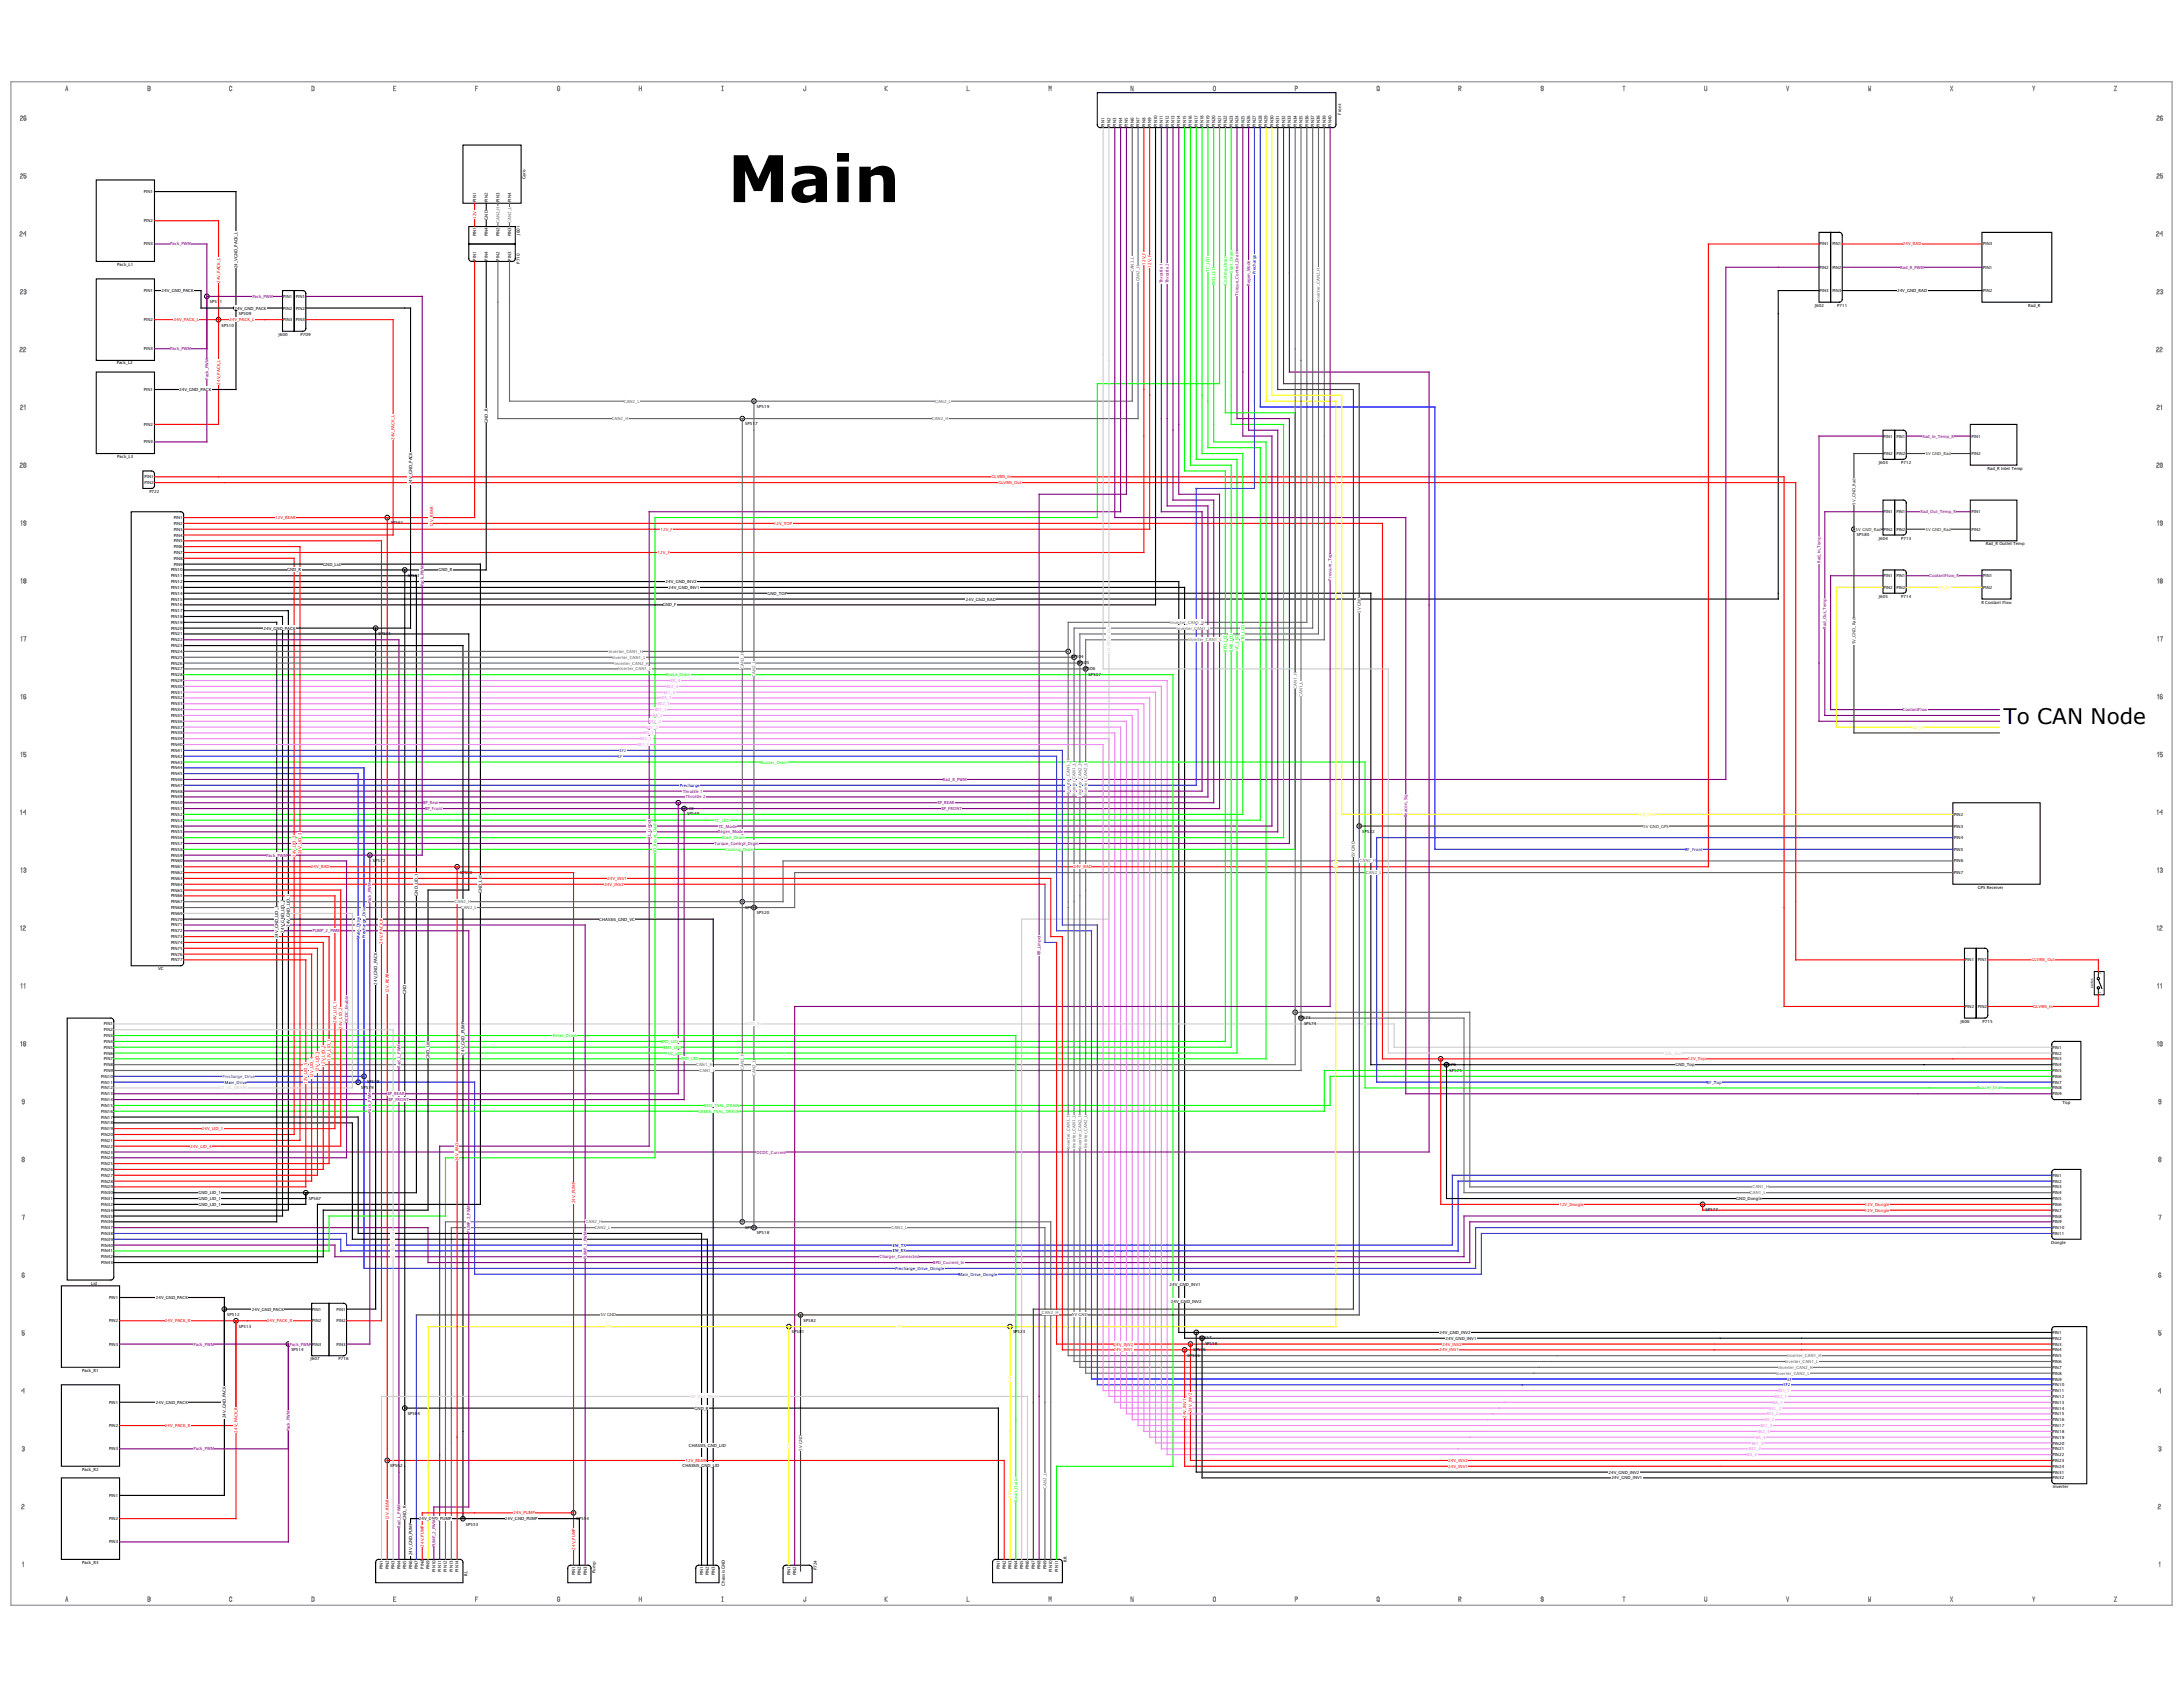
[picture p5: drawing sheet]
<svg xmlns="http://www.w3.org/2000/svg" width="279mm" height="216mm" viewBox="0 0 279 216" stroke-linecap="round" stroke-linejoin="round" font-family="sans-serif">
<defs><g id="words">
<text font-size="8.3" x="93.1" y="25.9">Main</text>
<text font-size="2.8" x="256.4" y="92.6">To CAN Node</text>
<g font-size=".5">
<text x="141.4" y="16.2" transform="rotate(-90 141.4 16.2)">PIN1</text>
<text x="142.1" y="16.2" transform="rotate(-90 142.1 16.2)">PIN2</text>
<text x="142.9" y="16.2" transform="rotate(-90 142.9 16.2)">PIN3</text>
<text x="143.6" y="16.2" transform="rotate(-90 143.6 16.2)">PIN4</text>
<text x="144.4" y="16.2" transform="rotate(-90 144.4 16.2)">PIN5</text>
<text x="145.1" y="16.2" transform="rotate(-90 145.1 16.2)">PIN6</text>
<text x="145.9" y="16.2" transform="rotate(-90 145.9 16.2)">PIN7</text>
<text x="146.6" y="16.2" transform="rotate(-90 146.6 16.2)">PIN8</text>
<text x="147.3" y="16.2" transform="rotate(-90 147.3 16.2)">PIN9</text>
<text x="148.1" y="16.2" transform="rotate(-90 148.1 16.2)">PIN10</text>
<text x="148.8" y="16.2" transform="rotate(-90 148.8 16.2)">PIN11</text>
<text x="149.6" y="16.2" transform="rotate(-90 149.6 16.2)">PIN12</text>
<text x="150.3" y="16.2" transform="rotate(-90 150.3 16.2)">PIN13</text>
<text x="151.1" y="16.2" transform="rotate(-90 151.1 16.2)">PIN14</text>
<text x="151.8" y="16.2" transform="rotate(-90 151.8 16.2)">PIN15</text>
<text x="152.6" y="16.2" transform="rotate(-90 152.6 16.2)">PIN16</text>
<text x="153.3" y="16.2" transform="rotate(-90 153.3 16.2)">PIN17</text>
<text x="154" y="16.2" transform="rotate(-90 154 16.2)">PIN18</text>
<text x="154.8" y="16.2" transform="rotate(-90 154.8 16.2)">PIN19</text>
<text x="155.5" y="16.2" transform="rotate(-90 155.5 16.2)">PIN20</text>
<text x="156.3" y="16.2" transform="rotate(-90 156.3 16.2)">PIN21</text>
<text x="157" y="16.2" transform="rotate(-90 157 16.2)">PIN22</text>
<text x="157.8" y="16.2" transform="rotate(-90 157.8 16.2)">PIN23</text>
<text x="158.5" y="16.2" transform="rotate(-90 158.5 16.2)">PIN24</text>
<text x="159.3" y="16.2" transform="rotate(-90 159.3 16.2)">PIN25</text>
<text x="160" y="16.2" transform="rotate(-90 160 16.2)">PIN26</text>
<text x="160.8" y="16.2" transform="rotate(-90 160.8 16.2)">PIN27</text>
<text x="161.5" y="16.2" transform="rotate(-90 161.5 16.2)">PIN28</text>
<text x="162.2" y="16.2" transform="rotate(-90 162.2 16.2)">PIN29</text>
<text x="163" y="16.2" transform="rotate(-90 163 16.2)">PIN30</text>
<text x="163.7" y="16.2" transform="rotate(-90 163.7 16.2)">PIN31</text>
<text x="164.5" y="16.2" transform="rotate(-90 164.5 16.2)">PIN32</text>
<text x="165.2" y="16.2" transform="rotate(-90 165.2 16.2)">PIN33</text>
<text x="166" y="16.2" transform="rotate(-90 166 16.2)">PIN34</text>
<text x="166.7" y="16.2" transform="rotate(-90 166.7 16.2)">PIN35</text>
<text x="167.5" y="16.2" transform="rotate(-90 167.5 16.2)">PIN36</text>
<text x="168.2" y="16.2" transform="rotate(-90 168.2 16.2)">PIN37</text>
<text x="168.9" y="16.2" transform="rotate(-90 168.9 16.2)">PIN38</text>
<text x="169.7" y="16.2" transform="rotate(-90 169.7 16.2)">PIN39</text>
<text x="170.4" y="16.2" transform="rotate(-90 170.4 16.2)">PIN40</text>
<text x="171.6" y="14.7" transform="rotate(-90 171.6 14.7)">Front</text>
<text x="67.3" y="22.9" transform="rotate(-90 67.3 22.9)">Gyro</text>
<text x="18.4" y="24.7">PIN1</text>
<text x="18.4" y="28.4">PIN2</text>
<text x="60.9" y="25.9" transform="rotate(-90 60.9 25.9)">PIN1</text>
<text x="62.4" y="28.1" transform="rotate(-90 62.4 28.1)">GND</text>
<text x="62.4" y="25.9" transform="rotate(-90 62.4 25.9)">PIN2</text>
<text x="63.9" y="25.9" transform="rotate(-90 63.9 25.9)">PIN3</text>
<text x="65.4" y="25.9" transform="rotate(-90 65.4 25.9)">PIN4</text>
<text x="15" y="34">Pack_L1</text>
<text x="18.4" y="31.4">PIN3</text>
<text x="30.4" y="34.3" transform="rotate(-90 30.4 34.3)">24_VGND_PACK_L</text>
<text x="60.9" y="33.4" transform="rotate(-90 60.9 33.4)">PIN1</text>
<text x="60.9" y="30.3" transform="rotate(-90 60.9 30.3)">PIN1</text>
<text x="62.4" y="33.4" transform="rotate(-90 62.4 33.4)">PIN4</text>
<text x="62.4" y="30.3" transform="rotate(-90 62.4 30.3)">PIN4</text>
<text x="63.9" y="33.4" transform="rotate(-90 63.9 33.4)">PIN2</text>
<text x="63.9" y="30.3" transform="rotate(-90 63.9 30.3)">PIN2</text>
<text x="65.4" y="33.4" transform="rotate(-90 65.4 33.4)">PIN3</text>
<text x="65.4" y="30.3" transform="rotate(-90 65.4 30.3)">PIN3</text>
<text x="66.5" y="33.7" transform="rotate(-90 66.5 33.7)">P710</text>
<text x="66.5" y="30" transform="rotate(-90 66.5 30)">J601</text>
<text x="232.9" y="31.4">PIN1</text>
<text x="232.9" y="34.4">PIN2</text>
<text x="234.5" y="31.4">PIN1</text>
<text x="234.5" y="34.4">PIN2</text>
<text x="253.8" y="34.4">PIN1</text>
<text x="253.8" y="31.4">PIN3</text>
<text x="18.4" y="37.4">PIN1</text>
<text x="18.4" y="41.1">PIN2</text>
<text x="20.7" y="37.4">24V_GND_PACK</text>
<text x="26.9" y="38.8">SP511</text>
<text x="28.3" y="41.8">SP510</text>
<text x="30" y="39.6">24V_GND_PACK</text>
<text x="30.6" y="40.3">SP509</text>
<text x="36.2" y="38.1">PIN1</text>
<text x="36.2" y="39.6">PIN2</text>
<text x="36.2" y="41.1">PIN3</text>
<text x="37.9" y="38.1">PIN1</text>
<text x="37.9" y="39.6">PIN2</text>
<text x="37.9" y="41.1">PIN3</text>
<text x="232.3" y="39.3">J602</text>
<text x="232.9" y="37.4">PIN3</text>
<text x="234.5" y="37.4">PIN3</text>
<text x="235.1" y="39.3">P711</text>
<text x="242.8" y="37.4">24V_GND_RAD</text>
<text x="253.8" y="37.4">PIN2</text>
<text x="259.6" y="39.3">Rad_R</text>
<text x="14.9" y="46.6">Pack_L2</text>
<text x="18.4" y="44.8">PIN3</text>
<text x="35.6" y="43">J600</text>
<text x="38.5" y="43">P709</text>
<text x="18.4" y="50">PIN1</text>
<text x="22.9" y="50">24V_GND_PACK</text>
<text x="96.9" y="52.2">SP519</text>
<text x="15" y="58.6">Pack_L3</text>
<text x="18.4" y="54.5">PIN2</text>
<text x="18.4" y="56.7">PIN3</text>
<text x="62.4" y="54.1" transform="rotate(-90 62.4 54.1)">GND_R</text>
<text x="95.4" y="54.5">SP517</text>
<text x="240.5" y="59.4">J603</text>
<text x="241.1" y="56">PIN1</text>
<text x="241.1" y="58.2">PIN2</text>
<text x="242.7" y="56">PIN1</text>
<text x="242.7" y="58.2">PIN2</text>
<text x="243.3" y="59.4">P712</text>
<text x="252.3" y="56">PIN1</text>
<text x="252.3" y="58.2">PIN2</text>
<text x="18.5" y="61.2">PIN1</text>
<text x="18.5" y="62">PIN2</text>
<text x="19.1" y="63.1">P722</text>
<text x="52.7" y="62" transform="rotate(-90 52.7 62)">24V_GND_PACK</text>
<text x="241.1" y="65.7">PIN1</text>
<text x="242.7" y="65.7">PIN1</text>
<text x="252.3" y="65.7">PIN1</text>
<text x="254.4" y="60.1">Rad_R Inlet Temp</text>
<text x="22.2" y="66.4">PIN1</text>
<text x="22.2" y="67.2">PIN2</text>
<text x="22.2" y="68.7">PIN4</text>
<text x="22.2" y="69.4">PIN5</text>
<text x="22.2" y="70.2">PIN6</text>
<text x="22.2" y="70.9">PIN7</text>
<text x="22.2" y="71.6">PIN8</text>
<text x="22.2" y="67.9">PIN3</text>
<text x="50" y="67.1">SP561</text>
<text x="237.7" y="68.6">SP580</text>
<text x="240.5" y="69">J604</text>
<text x="241.1" y="67.9">PIN2</text>
<text x="242.7" y="67.9">PIN2</text>
<text x="243.3" y="69">P713</text>
<text x="252.3" y="67.9">PIN2</text>
<text x="254.1" y="69.8">Rad_R Outlet Temp</text>
<text x="21.9" y="73.1">PIN10</text>
<text x="21.9" y="73.9">PIN11</text>
<text x="21.9" y="74.6">PIN12</text>
<text x="21.9" y="75.4">PIN13</text>
<text x="21.9" y="76.1">PIN14</text>
<text x="21.9" y="76.9">PIN15</text>
<text x="21.9" y="77.6">PIN16</text>
<text x="22.2" y="72.4">PIN9</text>
<text x="36.8" y="73.1">GND_R</text>
<text x="41.4" y="72.4">GND_Lid</text>
<text x="52.2" y="73.8">SP563</text>
<text x="56.1" y="73.1">GND_R</text>
<text x="84.8" y="77.6">GND_F</text>
<text x="85.2" y="74.6">24V_GND_INV2</text>
<text x="85.6" y="75.4">24V_GND_INV1</text>
<text x="98.2" y="76.1">GND_TOP</text>
<text x="123.6" y="76.9">24V_GND_RAD</text>
<text x="240.5" y="76.5">J605</text>
<text x="241.1" y="73.9">PIN1</text>
<text x="241.1" y="75.4">PIN2</text>
<text x="242.7" y="73.9">PIN1</text>
<text x="242.7" y="75.4">PIN2</text>
<text x="243.3" y="76.5">P714</text>
<text x="253.6" y="77.2">R Coolant Flow</text>
<text x="253.8" y="73.9">PIN1</text>
<text x="253.8" y="75.4">PIN2</text>
<text x="21.9" y="78.3">PIN17</text>
<text x="21.9" y="79.1">PIN18</text>
<text x="21.9" y="79.8">PIN19</text>
<text x="21.9" y="80.6">PIN20</text>
<text x="21.9" y="81.3">PIN21</text>
<text x="21.9" y="82.1">PIN22</text>
<text x="21.9" y="82.8">PIN23</text>
<text x="21.9" y="83.6">PIN24</text>
<text x="33.7" y="80.6">24V_GND_PACK</text>
<text x="48.5" y="81.3">SP571</text>
<text x="21.9" y="84.3">PIN25</text>
<text x="21.9" y="85.1">PIN26</text>
<text x="21.9" y="85.8">PIN27</text>
<text x="21.9" y="86.5">PIN28</text>
<text x="21.9" y="87.3">PIN29</text>
<text x="21.9" y="88">PIN30</text>
<text x="21.9" y="88.8">PIN31</text>
<text x="21.9" y="89.5">PIN32</text>
<text x="137.1" y="84.2">SP504</text>
<text x="137.8" y="85">SP505</text>
<text x="138.6" y="85.7">SP506</text>
<text x="139.3" y="86.5">SP507</text>
<text x="21.9" y="90.3">PIN33</text>
<text x="21.9" y="91">PIN34</text>
<text x="21.9" y="91.8">PIN35</text>
<text x="21.9" y="92.5">PIN36</text>
<text x="21.9" y="93.2">PIN37</text>
<text x="21.9" y="94">PIN38</text>
<text x="21.9" y="94.7">PIN39</text>
<text x="21.9" y="95.5">PIN40</text>
<text x="21.9" y="96.2">PIN41</text>
<text x="21.9" y="97">PIN42</text>
<text x="21.9" y="97.7">PIN43</text>
<text x="21.9" y="98.5">PIN44</text>
<text x="21.9" y="99.2">PIN45</text>
<text x="21.9" y="99.9">PIN46</text>
<text x="21.9" y="100.7">PIN47</text>
<text x="21.9" y="101.4">PIN48</text>
<text x="21.9" y="102.2">PIN49</text>
<text x="21.9" y="102.9">PIN50</text>
<text x="21.9" y="103.7">PIN51</text>
<text x="21.9" y="104.4">PIN52</text>
<text x="21.9" y="105.2">PIN53</text>
<text x="21.9" y="105.9">PIN54</text>
<text x="21.9" y="106.7">PIN55</text>
<text x="21.9" y="107.4">PIN56</text>
<text x="87.2" y="103.6">SP548</text>
<text x="87.9" y="104.4">SP549</text>
<text x="174.3" y="106.6">SP522</text>
<text x="250.1" y="104.4">PIN2</text>
<text x="250.1" y="105.9">PIN3</text>
<text x="250.1" y="107.4">PIN4</text>
<text x="21.9" y="108.1">PIN57</text>
<text x="21.9" y="108.9">PIN58</text>
<text x="21.9" y="109.6">PIN59</text>
<text x="21.9" y="110.4">PIN60</text>
<text x="21.9" y="111.1">PIN61</text>
<text x="21.9" y="111.9">PIN62</text>
<text x="21.9" y="112.6">PIN63</text>
<text x="21.9" y="113.4">PIN64</text>
<text x="47.7" y="110.3">SP572</text>
<text x="58.9" y="111.8">SP550</text>
<text x="250.1" y="108.9">PIN5</text>
<text x="250.1" y="110.4">PIN6</text>
<text x="250.1" y="111.9">PIN7</text>
<text x="253.1" y="113.7">GPS Receiver</text>
<text x="21.9" y="114.1">PIN65</text>
<text x="21.9" y="114.8">PIN66</text>
<text x="21.9" y="115.6">PIN67</text>
<text x="21.9" y="116.3">PIN68</text>
<text x="21.9" y="117.1">PIN69</text>
<text x="21.9" y="117.8">PIN70</text>
<text x="21.9" y="118.6">PIN71</text>
<text x="21.9" y="119.3">PIN72</text>
<text x="36.4" y="119.4" transform="rotate(-90 36.4 119.4)">24V_GND_LID_2</text>
<text x="37.1" y="118.6" transform="rotate(-90 37.1 118.6)">24V_GND_LID_1</text>
<text x="53.5" y="114.6" transform="rotate(-90 53.5 114.6)">GND_LID_1</text>
<text x="61.7" y="114.3" transform="rotate(-90 61.7 114.3)">GND_Lid</text>
<text x="76.7" y="117.8">CHASSIS_GND_VC</text>
<text x="95.4" y="116.3">SP516</text>
<text x="96.9" y="117">SP520</text>
<text x="20.2" y="124.2">VC</text>
<text x="21.9" y="120.1">PIN73</text>
<text x="21.9" y="120.8">PIN74</text>
<text x="21.9" y="121.6">PIN75</text>
<text x="21.9" y="122.3">PIN76</text>
<text x="21.9" y="123">PIN77</text>
<text x="35.6" y="120.1" transform="rotate(-90 35.6 120.1)">24V_GND_LID_3</text>
<text x="251.5" y="123">PIN1</text>
<text x="253.1" y="123">PIN1</text>
<text x="13.3" y="131.2">PIN1</text>
<text x="13.3" y="132">PIN2</text>
<text x="48.3" y="126" transform="rotate(-90 48.3 126)">24V_GND_PACK</text>
<text x="52" y="127.2" transform="rotate(-90 52 127.2)">GND</text>
<text x="166.2" y="130.4">SP573</text>
<text x="166.9" y="131.2">SP574</text>
<text x="250.9" y="130.9">J606</text>
<text x="251.5" y="129">PIN2</text>
<text x="253.1" y="129">PIN2</text>
<text x="253.8" y="130.9">P715</text>
<text x="13" y="137.9">PIN10</text>
<text x="13.3" y="132.7">PIN3</text>
<text x="13.3" y="133.5">PIN4</text>
<text x="13.3" y="134.2">PIN5</text>
<text x="13.3" y="135">PIN6</text>
<text x="13.3" y="135.7">PIN7</text>
<text x="13.3" y="136.5">PIN8</text>
<text x="13.3" y="137.2">PIN9</text>
<text x="55" y="135.5" transform="rotate(-90 55 135.5)">GND_Lid</text>
<text x="59.4" y="135" transform="rotate(-90 59.4 135)">24V_GND_PUMP</text>
<text x="184.8" y="136.4">SP576</text>
<text x="185.5" y="137.1">SP575</text>
<text x="214.5" y="136.5">GND_Top</text>
<text x="262.7" y="134.2">PIN1</text>
<text x="262.7" y="135">PIN2</text>
<text x="262.7" y="135.7">PIN3</text>
<text x="262.7" y="136.5">PIN4</text>
<text x="262.7" y="137.2">PIN5</text>
<text x="262.7" y="137.9">PIN6</text>
<text x="13" y="138.7">PIN11</text>
<text x="13" y="139.4">PIN12</text>
<text x="13" y="140.2">PIN13</text>
<text x="13" y="140.9">PIN14</text>
<text x="13" y="141.7">PIN15</text>
<text x="13" y="142.4">PIN16</text>
<text x="13" y="143.2">PIN17</text>
<text x="13" y="143.9">PIN18</text>
<text x="46.2" y="139.4">SP579</text>
<text x="47" y="138.6">SP578</text>
<text x="262.7" y="138.7">PIN7</text>
<text x="262.7" y="139.4">PIN8</text>
<text x="262.7" y="140.2">PIN9</text>
<text x="264" y="141.3">Top</text>
<text x="13" y="144.6">PIN19</text>
<text x="13" y="145.4">PIN20</text>
<text x="13" y="146.1">PIN21</text>
<text x="13" y="146.9">PIN22</text>
<text x="13" y="147.6">PIN23</text>
<text x="13" y="148.4">PIN24</text>
<text x="13" y="149.1">PIN25</text>
<text x="13" y="149.9">PIN26</text>
<text x="13" y="150.6">PIN27</text>
<text x="13" y="151.3">PIN28</text>
<text x="13" y="152.1">PIN29</text>
<text x="13" y="152.8">PIN30</text>
<text x="13" y="153.6">PIN31</text>
<text x="13" y="154.3">PIN32</text>
<text x="13" y="155.1">PIN34</text>
<text x="13" y="155.8">PIN35</text>
<text x="25.4" y="153.6">GND_LID_1</text>
<text x="25.4" y="154.3">GND_LID_1</text>
<text x="25.4" y="152.8">GND_LID_1</text>
<text x="39.5" y="153.5">SP567</text>
<text x="218.3" y="155">SP577</text>
<text x="222.2" y="153.6">GND_Dongle</text>
<text x="262.7" y="150.6">PIN1</text>
<text x="262.7" y="151.3">PIN2</text>
<text x="262.7" y="152.1">PIN3</text>
<text x="262.7" y="152.8">PIN4</text>
<text x="262.7" y="153.6">PIN5</text>
<text x="262.7" y="154.3">PIN6</text>
<text x="262.7" y="155.1">PIN7</text>
<text x="262.7" y="155.8">PIN8</text>
<text x="13" y="156.6">PIN36</text>
<text x="13" y="157.3">PIN37</text>
<text x="13" y="158.1">PIN38</text>
<text x="13" y="158.8">PIN39</text>
<text x="13" y="159.5">PIN40</text>
<text x="13" y="160.3">PIN41</text>
<text x="13" y="161">PIN42</text>
<text x="13" y="161.8">PIN43</text>
<text x="95.4" y="157.2">SP515</text>
<text x="96.9" y="158">SP518</text>
<text x="262.5" y="159.2">Dongle</text>
<text x="262.7" y="156.6">PIN9</text>
<text x="262.7" y="157.3">PIN10</text>
<text x="262.7" y="158.1">PIN11</text>
<text x="11.7" y="164.4">Lid</text>
<text x="14" y="166.2">PIN1</text>
<text x="19.9" y="166.2">24V_GND_PACK</text>
<text x="32.2" y="167.7">24V_GND_PACK</text>
<text x="40" y="167.7">PIN1</text>
<text x="43.1" y="167.7">PIN1</text>
<text x="149.7" y="164.5">24V_GND_INV1</text>
<text x="149.8" y="166.8">24V_GND_INV2</text>
<text x="14" y="169.2">PIN2</text>
<text x="14" y="172.2">PIN3</text>
<text x="29.1" y="168.4">SP512</text>
<text x="30.6" y="169.9">SP513</text>
<text x="37.3" y="172.9">SP514</text>
<text x="40" y="169.2">PIN2</text>
<text x="40" y="172.2">PIN3</text>
<text x="43.1" y="169.2">PIN2</text>
<text x="43.1" y="172.2">PIN3</text>
<text x="101.3" y="170.7">SP581</text>
<text x="102.8" y="169.2">SP582</text>
<text x="129.7" y="170.7">SP523</text>
<text x="152" y="173.6">SP555</text>
<text x="152.7" y="172.9">SP556</text>
<text x="153.5" y="171.4">SP557</text>
<text x="154.2" y="172.1">SP558</text>
<text x="184.3" y="170.7">24V_GND_INV2</text>
<text x="185" y="171.5">24V_GND_INV1</text>
<text x="262.7" y="170.7">PIN1</text>
<text x="262.7" y="171.5">PIN2</text>
<text x="262.7" y="172.2">PIN3</text>
<text x="262.7" y="172.9">PIN4</text>
<text x="262.7" y="173.7">PIN5</text>
<text x="10.5" y="175.6">Pack_R1</text>
<text x="14" y="179.7">PIN1</text>
<text x="19.9" y="179.7">24V_GND_PACK</text>
<text x="39.7" y="174.1">J607</text>
<text x="43.3" y="174.1">P716</text>
<text x="262.7" y="174.4">PIN6</text>
<text x="262.7" y="175.2">PIN7</text>
<text x="262.7" y="175.9">PIN8</text>
<text x="262.7" y="176.7">PIN9</text>
<text x="262.7" y="177.4">PIN10</text>
<text x="262.7" y="178.2">PIN11</text>
<text x="262.7" y="178.9">PIN12</text>
<text x="262.7" y="179.7">PIN13</text>
<text x="14" y="182.6">PIN2</text>
<text x="14" y="185.6">PIN3</text>
<text x="28.9" y="181.5" transform="rotate(-90 28.9 181.5)">24V_GND_PACK</text>
<text x="52.2" y="181.1">SP564</text>
<text x="88.2" y="185.2">CHASSIS_GND_LID</text>
<text x="88.9" y="180.4">GND_R</text>
<text x="262.7" y="180.4">PIN14</text>
<text x="262.7" y="181.1">PIN15</text>
<text x="262.7" y="181.9">PIN16</text>
<text x="262.7" y="182.6">PIN17</text>
<text x="262.7" y="183.4">PIN18</text>
<text x="262.7" y="184.1">PIN19</text>
<text x="262.7" y="184.9">PIN20</text>
<text x="262.7" y="185.6">PIN21</text>
<text x="10.5" y="188.2">Pack_R2</text>
<text x="14" y="191.6">PIN1</text>
<text x="49.9" y="187.8">SP562</text>
<text x="87.4" y="187.7">CHASSIS_GND_LID</text>
<text x="205.9" y="188.6">24V_GND_INV2</text>
<text x="206.2" y="189.3">24V_GND_INV1</text>
<text x="262.7" y="186.4">PIN22</text>
<text x="262.7" y="187.1">PIN23</text>
<text x="262.7" y="187.8">PIN24</text>
<text x="262.7" y="188.6">PIN31</text>
<text x="262.7" y="189.3">PIN32</text>
<text x="262.8" y="190.5">Inverter</text>
<text x="14" y="194.5">PIN2</text>
<text x="14" y="197.5">PIN3</text>
<text x="52" y="194.5" transform="rotate(-90 52 194.5)">GND_R</text>
<text x="53.6" y="194.5">24V_GND_PUMP</text>
<text x="59.6" y="195.2">SP553</text>
<text x="64.6" y="194.5">24V_GND_PUMP</text>
<text x="73.8" y="194.5">SP554</text>
<text x="10.5" y="200.1">Pack_R3</text>
<text x="49" y="200.8" transform="rotate(-90 49 200.8)">PIN1</text>
<text x="49.8" y="200.8" transform="rotate(-90 49.8 200.8)">PIN2</text>
<text x="50.5" y="200.8" transform="rotate(-90 50.5 200.8)">PIN3</text>
<text x="51.3" y="200.8" transform="rotate(-90 51.3 200.8)">PIN4</text>
<text x="52" y="200.8" transform="rotate(-90 52 200.8)">PIN5</text>
<text x="52.7" y="200.8" transform="rotate(-90 52.7 200.8)">PIN6</text>
<text x="52.7" y="199.1" transform="rotate(-90 52.7 199.1)">24V_GND_PUMP</text>
<text x="53.5" y="200.8" transform="rotate(-90 53.5 200.8)">PIN7</text>
<text x="54.2" y="200.8" transform="rotate(-90 54.2 200.8)">PIN8</text>
<text x="55" y="200.8" transform="rotate(-90 55 200.8)">PIN9</text>
<text x="55.7" y="201.2" transform="rotate(-90 55.7 201.2)">PIN10</text>
<text x="56.5" y="201.2" transform="rotate(-90 56.5 201.2)">PIN11</text>
<text x="57.2" y="201.2" transform="rotate(-90 57.2 201.2)">PIN12</text>
<text x="58" y="201.2" transform="rotate(-90 58 201.2)">PIN13</text>
<text x="58.7" y="201.2" transform="rotate(-90 58.7 201.2)">PIN14</text>
<text x="59.8" y="201.6" transform="rotate(-90 59.8 201.6)">RL</text>
<text x="73.6" y="201.6" transform="rotate(-90 73.6 201.6)">PIN1</text>
<text x="74.3" y="201.6" transform="rotate(-90 74.3 201.6)">PIN2</text>
<text x="75.1" y="201.6" transform="rotate(-90 75.1 201.6)">PIN3</text>
<text x="76.2" y="201.3" transform="rotate(-90 76.2 201.3)">Pump</text>
<text x="90" y="201.6" transform="rotate(-90 90 201.6)">PIN1</text>
<text x="90.7" y="201.6" transform="rotate(-90 90.7 201.6)">PIN2</text>
<text x="91.5" y="201.6" transform="rotate(-90 91.5 201.6)">PIN3</text>
<text x="92.8" y="202.9" transform="rotate(-90 92.8 202.9)">Chassis GND</text>
<text x="101.2" y="201.6" transform="rotate(-90 101.2 201.6)">PIN1</text>
<text x="101.9" y="201.6" transform="rotate(-90 101.9 201.6)">PIN2</text>
<text x="104.5" y="201" transform="rotate(-90 104.5 201)">P724</text>
<text x="128" y="200.8" transform="rotate(-90 128 200.8)">PIN1</text>
<text x="128.7" y="200.8" transform="rotate(-90 128.7 200.8)">PIN2</text>
<text x="129.5" y="200.8" transform="rotate(-90 129.5 200.8)">PIN3</text>
<text x="130.2" y="200.8" transform="rotate(-90 130.2 200.8)">PIN4</text>
<text x="131" y="200.8" transform="rotate(-90 131 200.8)">PIN5</text>
<text x="131.7" y="200.8" transform="rotate(-90 131.7 200.8)">PIN6</text>
<text x="132.4" y="200.8" transform="rotate(-90 132.4 200.8)">PIN7</text>
<text x="133.2" y="200.8" transform="rotate(-90 133.2 200.8)">PIN8</text>
<text x="133.9" y="200.8" transform="rotate(-90 133.9 200.8)">PIN9</text>
<text x="134.7" y="201.2" transform="rotate(-90 134.7 201.2)">PIN10</text>
<text x="135.4" y="201.2" transform="rotate(-90 135.4 201.2)">PIN11</text>
<text x="136.6" y="199.9" transform="rotate(-90 136.6 199.9)">RR</text>
</g>
<g font-size=".5" fill="#f00">
<text x="60.9" y="28" transform="rotate(-90 60.9 28)">12V</text>
<text x="146.6" y="33.9" transform="rotate(-90 146.6 33.9)">12V_F</text>
<text x="147.3" y="34.3" transform="rotate(-90 147.3 34.3)">12V_F</text>
<text x="243.5" y="31.4">24V_RAD</text>
<text x="22.2" y="41.1">24V_PACK_L</text>
<text x="28.2" y="36.2" transform="rotate(-90 28.2 36.2)">24V_PACK_L</text>
<text x="29.3" y="41.1">24V_PACK_L</text>
<text x="28.2" y="49.2" transform="rotate(-90 28.2 49.2)">24V_PACK_L</text>
<text x="50.5" y="56.3" transform="rotate(-90 50.5 56.3)">24V_PACK_L</text>
<text x="126.9" y="61.2">GLVMS_In</text>
<text x="127.8" y="62">GLVMS_Out</text>
<text x="35.2" y="66.4">12V_REAR</text>
<text x="55.4" y="67.5" transform="rotate(-90 55.4 67.5)">12V_REAR</text>
<text x="84.2" y="70.9">12V_F</text>
<text x="84.5" y="67.9">12V_F</text>
<text x="99" y="67.2">12V_TOP</text>
<text x="37.8" y="109.7" transform="rotate(-90 37.8 109.7)">24V_LID_2</text>
<text x="38.6" y="109.3" transform="rotate(-90 38.6 109.3)">24V_LID_3</text>
<text x="39.8" y="111.1">24V_RAD</text>
<text x="77.4" y="113.4">24V_INV2</text>
<text x="77.7" y="112.6">24V_INV1</text>
<text x="137.4" y="111.1">24V_RAD</text>
<text x="49" y="120.8" transform="rotate(-90 49 120.8)">24V_PACK_R</text>
<text x="260" y="123">GLVMS_Out</text>
<text x="43.1" y="130.9" transform="rotate(-90 43.1 130.9)">24V_LID_1</text>
<text x="43.8" y="131.7" transform="rotate(-90 43.8 131.7)">24V_LID_2</text>
<text x="49.8" y="127.1" transform="rotate(-90 49.8 127.1)">12V_REAR</text>
<text x="260.2" y="129">GLVMS_In</text>
<text x="40.1" y="138" transform="rotate(-90 40.1 138)">12V_LID_4</text>
<text x="40.8" y="137.3" transform="rotate(-90 40.8 137.3)">12V_LID_3</text>
<text x="41.6" y="136.5" transform="rotate(-90 41.6 136.5)">12V_LID_2</text>
<text x="42.3" y="135.8" transform="rotate(-90 42.3 135.8)">12V_LID_1</text>
<text x="216" y="135.7">12V_Top</text>
<text x="39.3" y="138.7" transform="rotate(-90 39.3 138.7)">12V_LID_5</text>
<text x="24.4" y="146.9">24V_LID_4</text>
<text x="25.8" y="144.6">24V_LID_1</text>
<text x="58.7" y="148.6" transform="rotate(-90 58.7 148.6)">24V_RAD</text>
<text x="73.6" y="154" transform="rotate(-90 73.6 154)">24V_PUMP</text>
<text x="199.6" y="154.3">12V_Dongle</text>
<text x="238.7" y="154.3">12V_Dongle</text>
<text x="238.7" y="155.1">12V_Dongle</text>
<text x="21.1" y="169.2">24V_PACK_R</text>
<text x="34.1" y="169.2">24V_PACK_R</text>
<text x="142.5" y="172.9">24V_INV1</text>
<text x="142.5" y="172.2">24V_INV2</text>
<text x="184.2" y="172.9">24V_INV1</text>
<text x="184.6" y="172.2">24V_INV2</text>
<text x="21.1" y="182.6">24V_PACK_R</text>
<text x="30.4" y="183.3" transform="rotate(-90 30.4 183.3)">24V_PACK_R</text>
<text x="151.8" y="181.5" transform="rotate(-90 151.8 181.5)">24V_INV1</text>
<text x="152.6" y="180.7" transform="rotate(-90 152.6 180.7)">24V_INV2</text>
<text x="87.7" y="187.1">12V_REAR</text>
<text x="185.4" y="187.1">24V_INV2</text>
<text x="185.4" y="187.8">24V_INV1</text>
<text x="49.8" y="194.6" transform="rotate(-90 49.8 194.6)">12V_REAR</text>
<text x="54.2" y="198" transform="rotate(-90 54.2 198)">24V_PUMP</text>
<text x="65.7" y="193.8">24V_PUMP</text>
<text x="73.6" y="198.3" transform="rotate(-90 73.6 198.3)">24V_PUMP</text>
</g>
<g font-size=".5" fill="#666">
<text x="63.9" y="28.6" transform="rotate(-90 63.9 28.6)">CAN2_H</text>
<text x="65.4" y="28.5" transform="rotate(-90 65.4 28.5)">CAN2_L</text>
<text x="145.1" y="34.8" transform="rotate(-90 145.1 34.8)">CAN2_L</text>
<text x="145.9" y="36" transform="rotate(-90 145.9 36)">CAN2_H</text>
<text x="168.9" y="38.6" transform="rotate(-90 168.9 38.6)">Inverter_CAN2_H</text>
<text x="78.3" y="53.8">CAN2_H</text>
<text x="79.8" y="51.5">CAN2_L</text>
<text x="119.3" y="53.8">CAN2_H</text>
<text x="119.7" y="51.5">CAN2_L</text>
<text x="77.9" y="83.6">Inverter_CAN1_H</text>
<text x="149.8" y="79.8">Inverter_CAN1_H</text>
<text x="150.6" y="80.6">Inverter_CAN1_L</text>
<text x="152.1" y="82.1">Inverter_CAN1_L</text>
<text x="78.3" y="84.3">Inverter_CAN1_L</text>
<text x="78.7" y="85.1">Inverter_CAN2_H</text>
<text x="79.1" y="85.8">Inverter_CAN1_L</text>
<text x="95.2" y="85.6" transform="rotate(-90 95.2 85.6)">CAN2_H</text>
<text x="96.7" y="86.6" transform="rotate(-90 96.7 86.6)">CAN2_L</text>
<text x="166" y="88.2" transform="rotate(-90 166 88.2)">CAN1_H</text>
<text x="166.7" y="89.2" transform="rotate(-90 166.7 89.2)">CAN1_L</text>
<text x="136.9" y="101.6" transform="rotate(-90 136.9 101.6)">Inverter_CAN1_H</text>
<text x="137.7" y="101.9" transform="rotate(-90 137.7 101.9)">Inverter_CAN1_L</text>
<text x="138.4" y="102" transform="rotate(-90 138.4 102)">Inverter_CAN2_H</text>
<text x="139.1" y="101.9" transform="rotate(-90 139.1 101.9)">Inverter_CAN2_L</text>
<text x="174" y="110.4">CAN2_H</text>
<text x="174.8" y="111.9">CAN2_L</text>
<text x="58.2" y="115.6">CAN2_H</text>
<text x="59" y="116.3">CAN2_L</text>
<text x="89.1" y="136.5">CAN1_H</text>
<text x="89.5" y="137.2">CAN1_L</text>
<text x="95.2" y="137" transform="rotate(-90 95.2 137)">CAN2_H</text>
<text x="96.7" y="137.6" transform="rotate(-90 96.7 137.6)">CAN2_L</text>
<text x="136.9" y="147" transform="rotate(-90 136.9 147)">Inverter_CAN1_H</text>
<text x="137.7" y="147" transform="rotate(-90 137.7 147)">Inverter_CAN1_L</text>
<text x="138.4" y="147" transform="rotate(-90 138.4 147)">Inverter_CAN2_H</text>
<text x="139.1" y="147" transform="rotate(-90 139.1 147)">Inverter_CAN2_L</text>
<text x="224" y="152.8">CAN1_L</text>
<text x="224.3" y="152.1">CAN1_H</text>
<text x="74.9" y="156.6">CAN2_H</text>
<text x="76.1" y="157.3">CAN2_L</text>
<text x="114.1" y="157.3">CAN2_L</text>
<text x="133.3" y="168.2">CAN2_H</text>
<text x="228.7" y="173.7">Inverter_CAN1_H</text>
<text x="227.3" y="175.9">Inverter_CAN2_L</text>
<text x="227.6" y="175.2">Inverter_CAN2_H</text>
<text x="228.4" y="174.4">Inverter_CAN1_L</text>
<text x="133.9" y="190.5" transform="rotate(-90 133.9 190.5)">CAN2_L</text>
</g>
<g font-size=".5" fill="#800080">
<text x="21.8" y="31.4">Pack_PWM</text>
<text x="243.2" y="34.4">Rad_R_PWM</text>
<text x="32.3" y="38.1">Pack_PWM</text>
<text x="148.8" y="36.2" transform="rotate(-90 148.8 36.2)">Throttle 1</text>
<text x="149.6" y="36.2" transform="rotate(-90 149.6 36.2)">Throttle 2</text>
<text x="158.5" y="37.8" transform="rotate(-90 158.5 37.8)">Torque_Control_Drain</text>
<text x="160" y="36.6" transform="rotate(-90 160 36.6)">Regen_Mode</text>
<text x="21.8" y="44.8">Pack_PWM</text>
<text x="26.7" y="48.6" transform="rotate(-90 26.7 48.6)">Pack_PWM</text>
<text x="246" y="56">Rad_In_Temp_R</text>
<text x="245.8" y="65.7">Rad_Out_Temp_R</text>
<text x="54.2" y="75" transform="rotate(-90 54.2 75)">Pack_PWM</text>
<text x="170.4" y="74.3" transform="rotate(-90 170.4 74.3)">Pressure_Tap</text>
<text x="233" y="72.1" transform="rotate(-90 233 72.1)">Rad_In_Temp</text>
<text x="246.9" y="73.9">CoolantFlow_R</text>
<text x="233.8" y="80.5" transform="rotate(-90 233.8 80.5)">Rad_Out_Temp</text>
<text x="243.5" y="91">CoolantFlow</text>
<text x="87.4" y="101.4">Throttle 1</text>
<text x="120.7" y="99.9">Rad_R_PWM</text>
<text x="54.1" y="102.9">BP_Rear</text>
<text x="54.4" y="103.7">BP_Front</text>
<text x="83.3" y="107.4" transform="rotate(-90 83.3 107.4)">RL_Linpot</text>
<text x="87.8" y="102.2">Throttle 2</text>
<text x="91.9" y="106.7">Regen_Mode</text>
<text x="91.9" y="105.9">TC_Mode</text>
<text x="120" y="102.9">BP_REAR</text>
<text x="120.5" y="103.7">BP_FRONT</text>
<text x="180.1" y="104.6" transform="rotate(-90 180.1 104.6)">Beacon_Sig</text>
<text x="34.1" y="109.6">Pack_PWM</text>
<text x="91.4" y="108.1">Torque_Control_Drain</text>
<text x="40" y="119.3">PUMP_2_PWM</text>
<text x="47.5" y="115.6" transform="rotate(-90 47.5 115.6)">Pack_PWM</text>
<text x="133.2" y="122.3" transform="rotate(-90 133.2 122.3)">RR_Linpot</text>
<text x="44.5" y="130.9" transform="rotate(-90 44.5 130.9)">DCDC_Enable</text>
<text x="51.3" y="136.6" transform="rotate(-90 51.3 136.6)">Rad_L_PWM</text>
<text x="47.5" y="142.4" transform="rotate(-90 47.5 142.4)">Pack_PWM</text>
<text x="49.6" y="140.2">BP_REAR</text>
<text x="49.7" y="140.9">BP_FRONT</text>
<text x="96.8" y="147.6">DCDC_Current</text>
<text x="60.2" y="157.8" transform="rotate(-90 60.2 157.8)">PUMP_2_PWM</text>
<text x="75.1" y="161.1" transform="rotate(-90 75.1 161.1)">PUMP_1_PWM</text>
<text x="112.6" y="161">Charger_Connected</text>
<text x="119.4" y="161.8">BPD_Current_In</text>
<text x="24.8" y="172.2">Pack_PWM</text>
<text x="37.1" y="172.2">Pack_PWM</text>
<text x="24.8" y="185.6">Pack_PWM</text>
<text x="37.1" y="183.2" transform="rotate(-90 37.1 183.2)">Pack_PWM</text>
<text x="51.3" y="195.5" transform="rotate(-90 51.3 195.5)">Rad_L_PWM</text>
<text x="55.7" y="198" transform="rotate(-90 55.7 198)">PUMP_2_PWM</text>
</g>
<g font-size=".5" fill="#0f0">
<text x="154.8" y="34.8" transform="rotate(-90 154.8 34.8)">TC_LED</text>
<text x="157.8" y="34.9" transform="rotate(-90 157.8 34.9)">Start_Drain</text>
<text x="155.5" y="36.5" transform="rotate(-90 155.5 36.5)">IMD_LED</text>
<text x="157" y="36.4" transform="rotate(-90 157 36.4)">Cooling_Drain</text>
<text x="157" y="83.4" transform="rotate(-90 157 83.4)">BPD_LED</text>
<text x="157.8" y="83.4" transform="rotate(-90 157.8 83.4)">BMS_LED</text>
<text x="158.5" y="83.2" transform="rotate(-90 158.5 83.2)">VC_LED</text>
<text x="159.3" y="82.3" transform="rotate(-90 159.3 82.3)">RTD_LED</text>
<text x="85.3" y="86.5">Brake_Drain</text>
<text x="97.4" y="97.7">Buzzer_Drain</text>
<text x="91.4" y="105.2">TC_LED</text>
<text x="92.4" y="107.4">Start_Drain</text>
<text x="84" y="109.2" transform="rotate(-90 84 109.2)">SD_Reset_Dash</text>
<text x="92.8" y="108.9">Cooling_Drain</text>
<text x="70.7" y="132.7">Reset_Drain</text>
<text x="84.6" y="133.5">BPD_LED</text>
<text x="84.9" y="134.2">BMS_LED</text>
<text x="85.5" y="135">VC_LED</text>
<text x="87.2" y="135.7">IMD_LED</text>
<text x="89.4" y="142.4">GREEN_TSAL_DRAIIN</text>
<text x="90.1" y="141.7">RED_TSAL_DRAIN</text>
<text x="253.1" y="139.4">Buzzer_Drain</text>
<text x="130.2" y="192.2" transform="rotate(-90 130.2 192.2)">Reset_Drain</text>
</g>
<g font-size=".5" fill="#00f">
<text x="160.8" y="35.1" transform="rotate(-90 160.8 35.1)">Precharge</text>
<text x="87" y="100.7">Precharge</text>
<text x="215.7" y="108.9">RF_Front</text>
<text x="46" y="120.2" transform="rotate(-90 46 120.2)">Main_Drive</text>
<text x="46.8" y="120.1" transform="rotate(-90 46.8 120.1)">Precharge_Drive</text>
<text x="28.8" y="138.7">Main_Drive</text>
<text x="218.5" y="138.7">RF_Top</text>
<text x="114.3" y="159.5">EM_TX</text>
<text x="114.3" y="160.3">EM_RX</text>
<text x="114.6" y="162.5">Precharge_Drive_Dongle</text>
<text x="122.7" y="163.3">Main_Drive_Dongle</text>
<text x="228.3" y="177.4">EF2</text>
<text x="228.8" y="176.7">EF</text>
</g>
<g font-size=".5" fill="#630">
<text x="246.4" y="58.2">5V GND_Rad</text>
<text x="237.5" y="64.6" transform="rotate(-90 237.5 64.6)">5V_GND_Rad</text>
<text x="237.5" y="67.9">5V GND_Rad</text>
<text x="246.4" y="67.9">5V GND_Rad</text>
<text x="174.2" y="78.4" transform="rotate(-90 174.2 78.4)">5V GND</text>
<text x="237.5" y="82.5" transform="rotate(-90 237.5 82.5)">5V_GND_Rad</text>
<text x="210.3" y="105.9">5V GND_GPS</text>
<text x="173.4" y="109.7" transform="rotate(-90 173.4 109.7)">5V GND</text>
<text x="76.9" y="168.5">5V GND</text>
<text x="137.2" y="168.5">5V GND</text>
<text x="102.6" y="185.7" transform="rotate(-90 102.6 185.7)">5V GND</text>
</g>
<g font-size=".5" fill="#ff0">
<text x="248" y="75.4">5V_CF</text>
<text x="244.7" y="93.2">5V_CF</text>
<text x="209.9" y="104.4">5V_GPS</text>
<text x="171.2" y="110.9" transform="rotate(-90 171.2 110.9)">5V</text>
<text x="77.5" y="170">5V</text>
<text x="114.8" y="170">5V</text>
<text x="129.5" y="176.8" transform="rotate(-90 129.5 176.8)">5V</text>
<text x="101.2" y="185.4" transform="rotate(-90 101.2 185.4)">5V</text>
<text x="129.5" y="191.7" transform="rotate(-90 129.5 191.7)">5V</text>
</g>
<g font-size=".5" fill="#ccc">
<text x="142.1" y="83.7" transform="rotate(-90 142.1 83.7)">SD_FRHV_Out</text>
<text x="95.6" y="131.2">SDR_In</text>
<text x="50.5" y="161.1" transform="rotate(-90 50.5 161.1)">SD_RLHV_Out</text>
<text x="88.4" y="178.9">SD_Out_RRHV</text>
</g>
<g font-size=".5" fill="#ee82ee">
<text x="84.7" y="89.5">BA_3</text>
<text x="84.9" y="88.8">BE1_4</text>
<text x="85.3" y="88">BE2_4</text>
<text x="85.8" y="87.3">BA_4</text>
<text x="81.6" y="95.5">BE1_1</text>
<text x="81.9" y="94.7">BE2_1</text>
<text x="82.4" y="94">BA_1</text>
<text x="82.7" y="93.2">BE1_2</text>
<text x="83.1" y="92.5">BE2_2</text>
<text x="83.6" y="91.8">BA_2</text>
<text x="83.8" y="91">BE1_1</text>
<text x="84.2" y="90.3">BE2_3</text>
<text x="227" y="179.7">BA_1</text>
<text x="227.2" y="178.9">BE2_1</text>
<text x="227.6" y="178.2">BE1_1</text>
<text x="223.8" y="185.6">BE2_4</text>
<text x="224.2" y="184.9">BE1_4</text>
<text x="224.7" y="184.1">BA_3</text>
<text x="225" y="183.4">BE2_3</text>
<text x="225.3" y="182.6">BE1_3</text>
<text x="225.8" y="181.9">BA_2</text>
<text x="226.1" y="181.1">BE2_2</text>
<text x="226.5" y="180.4">BE1_2</text>
<text x="223.6" y="186.4">BA_4</text>
</g>
<g font-size=".5" fill="#33c">
<text x="79.1" y="97">EF</text>
<text x="79.3" y="96.2">EF2</text>
<text x="28.5" y="137.9">Precharge_Drive</text>
</g>
<text font-size=".4" x="267.9" y="126.5" transform="rotate(-90 267.9 126.5)">GLVMS</text>
<g font-size=".3">
<text x="268.9" y="124.6" transform="rotate(-90 268.9 124.6)">2</text>
<text x="268.9" y="127.1" transform="rotate(-90 268.9 127.1)">1</text>
</g>
</g></defs>
<g fill="none" stroke="#808080" stroke-width=".13">
<path d="M1.4 10.5h276.6v194.9h-276.6zM2.6 14.9l.1-.1 .2 .1-.3 .4v.1h.3M3.3 14.9l-.1-.1-.1 .1v.4l.1 .1 .1-.2-.2-.1M8.4 11.6l.1-.6 .2 .6M8.4 11.4h.2M18.9 11l.3 .1-.1 .2 .1 .2-.1 .1h-.2zM18.9 11.3h.2M29.7 11.2l-.1-.2-.2 .1v.4l.2 .1 .1-.1M39.9 11l.3 .1v.1v.3l-.1 .1h-.2zM50.4 11.3h.2M50.7 11h-.3v.6h.3M60.9 11.3h.1"/>
<path d="M61.1 11h-.2v.6M71.6 11.2l-.1-.2-.2 .1v.4l.1 .1 .2-.1v-.1h-.1M81.8 11.3h.3M81.8 11v.6M82.1 11v.6M92.4 11.6h.2M92.4 11h.2M92.5 11v.6M103.1 11v.5l-.2 .1v-.2M113.3 11v.6M113.6 11l-.3 .3 .3 .3M123.8 11v.6h.3"/>
<path d="M134.3 11.6v-.6l.1 .3 .1-.3v.6M145 11v.6l-.3-.6v.6M155.3 11.1l.1-.1 .2 .1v.4l-.1 .1-.2-.1zM165.8 11.3h.2l.1-.2-.3-.1v.6M176.3 11l.2 .1v.4l-.1 .1-.2-.1v-.4zM176.4 11.5l.1 .1M186.7 11.6v-.6l.3 .1-.1 .2h-.2l.3 .3M197.5 11.2l-.1-.2-.2 .1 .3 .3-.1 .2-.2-.1M207.7 11h.3M207.8 11v.6M218.2 11v.5l.1 .1 .1-.1v-.5M228.7 11l.1 .6 .1-.6"/>
<path d="M239.1 11l.1 .6 .1-.2 .1 .2v-.6M249.6 11l.3 .6M249.9 11l-.3 .6M260.2 11l.1 .3M260.3 11.3v.3M260.4 11l-.1 .3M270.6 11h.3l-.3 .6h.3M276.1 14.9l.1-.1 .2 .1-.3 .4v.1h.3M276.8 14.9l-.1-.1-.2 .1v.4l.2 .1 .1-.2-.3-.1M2.6 29.7l.1-.1 .1 .1-.2 .4v.1h.2M2.6 22.3l.1-.1 .2 .1-.3 .5h.3M2.6 37.1h.1h.2l-.3 .4v.1h.3"/>
<path d="M3.1 37.1h.1h.1l-.1 .2 .1 .2-.1 .1-.1-.1M3.3 29.9h-.3l.3-.3v.6M3.3 22.2h-.2v.3h.1l.1 .1-.1 .2-.1-.1M276 29.7l.1-.1 .2 .1-.3 .5h.3M276.1 22.3l.1-.1 .2 .1-.3 .4v.1h.3M276.1 37.1h.1h.2l-.3 .4v.1h.3M276.5 37.1h.1h.2l-.2 .2 .2 .2-.1 .1-.2-.1M276.7 29.9h-.2l.2-.3v.6M276.8 22.2h-.3v.3h.2l.1 .1-.1 .2-.2-.1M2.6 44.6l.1-.1 .1 .1-.2 .3v.1h.2M2.6 59.4l.1-.1 .2 .1-.3 .4h.3M2.6 52l.1-.1 .2 .1-.3 .3v.1h.3"/>
<path d="M3 44.6l.1-.1 .2 .1-.3 .3v.1h.3M3.1 52l.1-.1v.5M3.1 59.3l.2 .1v.3l-.1 .1-.2-.1v-.3zM3.2 59.5v.1M276 44.6l.1-.1 .2 .1-.3 .4h.3M276 59.4l.1-.1 .2 .1-.3 .3v.1h.3M276.1 52l.1-.1 .2 .1-.3 .3v.1h.3M276.5 44.6v-.1l.2 .1-.2 .3v.1h.2M276.5 59.4l.1-.1 .2 .1v.3l-.1 .1-.2-.1zM276.6 52l.1-.1v.5M276.6 59.5v.1M2.7 66.8l.1-.1v.5"/>
<path d="M2.7 74.2l.1-.1v.5M3 74.2l.3 .2-.1 .2-.2-.2 .3-.2-.1-.1zM3.3 66.9h-.3l.1-.2 .2 .1v.3l-.1 .1-.2-.1M276.1 66.8l.1-.1v.5M276.1 74.2l.1-.1v.5M276.5 74.2l.1-.1 .2 .1-.3 .2 .2 .2 .1-.2zM276.8 66.9h-.3l.1-.2 .2 .1v.3l-.1 .1-.2-.1M2.7 81.6l.1-.1v.5M2.7 89l.1-.1v.5M2.7 96.4l.1-.1v.5M3 81.5h.3l-.1 .5M3.3 89l-.1-.1-.2 .1v.3l.2 .1 .1-.1-.3-.1"/>
<path d="M3.3 96.3h-.3v.3l.2-.1 .1 .2-.1 .1-.2-.1M276.1 81.6l.1-.1v.5M276.1 89l.1-.1v.5M276.1 96.4l.1-.1v.5M276.5 81.5h.3l-.2 .5M276.8 89l-.1-.1-.2 .1v.3l.2 .1 .1-.1-.3-.1M276.8 96.3h-.3v.3l.2-.1 .1 .2-.1 .1-.2-.1M2.6 103.8l.1-.1v.5M2.6 118.6l.1-.1v.6M2.7 111.2l.1-.1v.6M3 118.6l.1-.1 .2 .1-.3 .5h.3M3 111.2l.1-.1 .2 .1-.1 .2 .1 .2-.1 .1-.2-.1"/>
<path d="M3.3 104h-.3l.3-.3v.5M276.1 103.8l.1-.1v.5M276.1 118.6l.1-.1v.6M276.1 111.2l.1-.1v.6M276.4 118.6l.1-.1 .2 .1-.3 .5h.3M276.5 111.2l.1-.1 .2 .1-.2 .2 .2 .2-.1 .1-.2-.1M276.7 104h-.3l.3-.3v.5M2.7 133.4l.1-.1v.6M2.7 126l.1-.1v.6M3.1 126l.1-.1v.6M3.1 133.3l.2 .1v.4l-.1 .1-.2-.1v-.4zM3.1 133.5v.1"/>
<path d="M276.1 133.4l.1-.1v.6M276.2 126v-.1v.6M276.5 133.4l.1-.1 .1 .1v.4l-.1 .1-.1-.1zM276.5 126l.1-.1v.6M276.6 133.5v.1M2.8 148.2l.1-.1 .2 .1-.3 .3 .2 .2 .1-.2zM2.8 155.5h.3l-.1 .6M3.1 141l-.3-.1 .1-.2 .2 .1v.4l-.1 .1-.2-.1M276.3 148.2l.1-.1 .2 .1-.3 .3 .2 .2 .1-.2zM276.3 155.5h.3l-.2 .6M276.6 141l-.3-.1 .1-.2 .2 .1v.4l-.1 .1-.2-.1M3.1 178h-.3l.3-.3v.6"/>
<path d="M3.1 163l-.1-.1-.2 .1v.4l.2 .1 .1-.2-.3-.1M3.1 170.3h-.3v.3h.2l.1 .2-.1 .1-.2-.1M276.5 178h-.3l.3-.3v.6M276.6 163l-.1-.1-.2 .1v.4l.2 .1 .1-.2-.3-.1M276.6 170.3h-.3v.3h.2l.1 .1-.1 .2-.2-.1M2.8 192.6l.1-.1 .2 .1-.3 .5h.3M2.8 185.2l.1-.1 .2 .1-.1 .2 .1 .2-.1 .1-.2-.1M276.2 192.6l.1-.1 .2 .1-.3 .4v.1h.3M276.3 185.2l.1-.1 .2 .1-.2 .2 .2 .2-.1 .1-.2-.1M2.9 200.1l.1-.2v.6M8.4 204.9l.1-.5 .2 .5M8.4 204.8h.2"/>
<path d="M18.9 204.4l.3 .1-.1 .2 .1 .1-.1 .1h-.2zM18.9 204.7h.2M29.7 204.5l-.1-.1-.2 .1v.3l.2 .1 .1-.1M39.9 204.4h.3v.1v.3l-.1 .1h-.2zM50.4 204.7h.2M50.7 204.4h-.3v.5h.3M60.9 204.7h.1M61.1 204.4h-.2v.5M71.6 204.5l-.1-.1-.2 .1v.3l.1 .1 .2-.1v-.1h-.1M81.8 204.7h.3M81.8 204.4v.5M82.1 204.4v.5"/>
<path d="M92.4 204.9h.2M92.4 204.4h.2M92.5 204.4v.5M103.1 204.4v.4l-.2 .1v-.1M113.3 204.4v.5M113.6 204.4l-.3 .3 .3 .2M123.8 204.4v.5h.3M134.3 204.9v-.5l.1 .3 .1-.3v.5M145 204.4v.5l-.3-.5v.5M155.3 204.5l.1-.1 .2 .1v.3l-.1 .1-.2-.1zM165.8 204.7h.2l.1-.2-.3-.1v.5M176.3 204.4l.2 .1v.3l-.1 .1-.2-.1v-.3z"/>
<path d="M176.4 204.8l.1 .1M186.7 204.9v-.5l.3 .1-.1 .2h-.2l.3 .2M197.5 204.5l-.1-.1-.2 .1 .3 .3-.2 .1-.1-.1M207.7 204.4h.3M207.8 204.4v.5M218.2 204.4v.4l.1 .1 .1-.1v-.4M228.7 204.4l.1 .5 .1-.5M239.1 204.4l.1 .5 .1-.2 .1 .2v-.5M249.6 204.4l.3 .5M249.9 204.4l-.3 .5M260.2 204.4l.1 .3M260.3 204.7v.2"/>
<path d="M260.4 204.4l-.1 .3M270.6 204.4h.3l-.3 .5h.3M276.3 200.1l.1-.2v.6"/>
</g>
<g fill="none" stroke="#000" stroke-width=".13">
<path d="M268 124.3h1.3v3h-1.3zM268.6 124.3v.8M268.6 126.6v.7"/>
<circle cx="26.5" cy="37.9" r=".3"/>
<circle cx="30.2" cy="39.4" r=".3"/>
<circle cx="28" cy="40.9" r=".3"/>
<circle cx="95" cy="53.6" r=".3"/>
<circle cx="96.5" cy="51.3" r=".3"/>
<circle cx="49.6" cy="66.2" r=".3"/>
<circle cx="51.8" cy="72.9" r=".3"/>
<circle cx="237.3" cy="67.7" r=".3"/>
<circle cx="48.1" cy="80.4" r=".3"/>
<circle cx="136.7" cy="83.4" r=".3"/>
<circle cx="137.5" cy="84.1" r=".3"/>
<circle cx="138.2" cy="84.9" r=".3"/>
<circle cx="139" cy="85.6" r=".3"/>
<circle cx="47.3" cy="109.4" r=".3"/>
<circle cx="58.5" cy="110.9" r=".3"/>
<circle cx="86.8" cy="102.7" r=".3"/>
<circle cx="87.6" cy="103.5" r=".3"/>
<circle cx="95" cy="115.4" r=".3"/>
<circle cx="96.5" cy="116.1" r=".3"/>
<circle cx="174" cy="105.7" r=".3"/>
<circle cx="45.8" cy="138.5" r=".3"/>
<circle cx="46.6" cy="137.7" r=".3"/>
<circle cx="165.8" cy="129.6" r=".3"/>
<circle cx="166.5" cy="130.3" r=".3"/>
<circle cx="184.4" cy="135.5" r=".3"/>
<circle cx="185.1" cy="136.3" r=".3"/>
<circle cx="39.1" cy="152.6" r=".3"/>
<circle cx="95" cy="156.4" r=".3"/>
<circle cx="96.5" cy="157.1" r=".3"/>
<circle cx="217.9" cy="154.1" r=".3"/>
<circle cx="28.7" cy="167.5" r=".3"/>
<circle cx="30.2" cy="169" r=".3"/>
<circle cx="36.9" cy="172" r=".3"/>
<circle cx="101" cy="169.8" r=".3"/>
<circle cx="102.5" cy="168.3" r=".3"/>
<circle cx="129.3" cy="169.8" r=".3"/>
<circle cx="151.6" cy="172.8" r=".3"/>
<circle cx="152.4" cy="172" r=".3"/>
<circle cx="153.1" cy="170.5" r=".3"/>
<circle cx="153.9" cy="171.3" r=".3"/>
<circle cx="49.6" cy="186.9" r=".3"/>
<circle cx="51.8" cy="180.2" r=".3"/>
<circle cx="59.3" cy="194.4" r=".3"/>
<circle cx="73.4" cy="193.6" r=".3"/>
</g>
<g fill="none" stroke="#000" stroke-width=".14">
<path d="M59.3 18.6h7.4v7.4h-7.4zM140.4 11.9h30.6v4.1l-.2 .3h-.2h-29.8h-.2l-.2-.3zM147.9 16.3v61.1h-124.4M12.3 35.7h7.5v10.4h-7.5zM12.3 23h7.5v10.5h-7.5zM19.8 37.2h5.9v2.2h10.5M19.8 24.5h10.4v25.3h-10.4M36.2 37.2h1.4v5.2h-1.4zM37.6 37.2h1.2h.2l.1 .4v4.4l-.1 .3-.2 .1h-1.2zM39.1 39.4h13.4v41h-29M60 29h6v2.2h-6zM60 31.2h6l-.1 2.1-.3 .2-5.4-.1-.2-.3z"/>
<path d="M62.2 26v3M62.2 33.5v39.4h-38.7M232.8 29.7h1.5v9h-1.5zM232.8 37.2h-5.2v39.5h-204.1M234.3 29.7h1.1l.2 .1 .2 .3v8.2l-.1 .2-.3 .2h-1.1zM235.8 37.2h17.9M253.7 29.7h8.9v9h-8.9zM12.3 47.6h7.5v10.4h-7.5zM241 55.1h1.5v3.7h-1.5zM242.5 55.1h1.1l.3 .1 .1 3.2-.2 .3-1.3 .1zM252.2 54.3h5.9v5.2h-5.9zM16.8 65.5h6.3l.3 .2 .1 .2v57.3l-.1 .2-.3 .2h-6.3z"/>
<path d="M18.3 60.3h1.1l.3 .2 .1 1.6-.2 .4h-1.3zM23.5 74.4h127.4v96.1h111.7M23.5 75.2h128.1v96.1h111M23.5 75.9h152v60.4h87.1M23.5 73.7h29.8v78.9h-38.7M23.5 72.2h38v81.9h-20.9v7.5h-26M23.5 78.2h13.4v76.7h-22.3M23.5 78.9h12.7v76.7h-21.6M23.5 79.6h11.9v76.8h-20.8M51.8 72.9v126.7M241 64h1.5v4.5h-1.5zM241 72.9h1.5v3h-1.5z"/>
<path d="M242.5 64h1.1l.3 .2 .1 3.9-.2 .3-1.3 .1zM242.5 72.9h1.1l.3 .2 .1 2.4-.2 .4h-1.3zM252.2 64h5.9v5.2h-5.9zM253.7 72.9h3.7v3.8h-3.7zM23.5 81.1h36.5v32.8h-5.2v41h-13.4v5.9h-26.8M23.5 82.6h35.8v111.8M48.1 80.4v87.1h-3.7M23.5 117.6h67.8v82.7M249.9 102.7h11.2v10.5h-11.2zM8.6 130.3h5.6h.2l.2 .4v32.7l-.2 .4h-.2h-5.6zM185.1 136.3v17.1h77.5M251.4 121.4h1.5v8.9h-1.5z"/>
<path d="M252.9 121.4h1.1h.2l.2 .3v8.2l-.2 .3-.2 .1h-1.1zM262.8 133.3h3.5v7.4h-3.3l-.3-.2-.1-6.9zM268.6 125.4l.4 1.1M14.6 143h31.2v14.9h44v42.4M14.6 143.7h30.5v14.9h45.4v41.7M14.6 153.4h24.5M39.1 152.6v1.5h-24.5M262.8 149.7h3.5v8.9h-3.3l-.3-.2-.1-8.4zM7.9 164.6h7.4v10.4h-7.4zM7.9 177.2h7.4v10.5h-7.4zM15.3 179.5h13.4M15.3 166.1h13.4v25.3h-13.4"/>
<path d="M28.7 167.5h11.2M39.9 166.8h2.2v6.7h-2.2zM42.1 166.8h1.9l.3 .2 .1 6.1-.2 .3-2.1 .1zM153.1 170.5v17.9h109.5M153.9 171.3v17.8h108.7M262.8 169.8h4.3v20.1h-4.1l-.2-.1-.2-.3v-19.4zM7.9 189.1h7.4v10.5h-7.4zM48.3 199.6h10.6h.2l.2 .3v2.7h-11.2v-2.7zM51.8 180.2h76v19.4M52.5 199.6v-5.2h21.7v5.9M127.2 199.6h8.6l.2 .3v2.7h-9v-2.7zM72.7 200.5l.3-.2 2.5 .1 .1 .3v1.9h-2.9z"/>
<path d="M89.1 200.5l.3-.2 2.4 .1 .2 .3v1.9h-3zM100.3 200.5l.3-.2 3.2 .1 .1 .3v1.9h-3.7z"/>
<circle cx="268.6" cy="125.2" r=".15"/>
<circle cx="268.6" cy="126.4" r=".15"/>
</g>
<path d="M160.6 16.3v46.2h-7.5v38h-129.6M161.3 16.3v35.8h22.3v56.6h66.3M23.5 98.3h23.1v64h142.3v-5.2h73.7M45.8 99v39.5M249.9 107.2h-73.7v31.3h86.4M14.6 138.5h46.1v24.6h128.9v-5.2h73M262.6 150.4h-76.7v8.9h-141.5v-1.4h-29.8M262.6 151.2h-76v8.9h-143v-1.5h-29M139.7 176.5h122.9M140.4 177.2h122.2" fill="none" stroke="#00f" stroke-width=".14"/>
<path d="M23.5 91.6h121.4v90.1h117.7M23.5 88.6h124.4v96.1h114.7M23.5 94.5h118.4v84.2h120.7M23.5 93.1h119.9v87.1h119.2M23.5 90.1h122.9v93.1h116.2M23.5 87.1h125.9v99.1h113.2M23.5 95.3h117.7v82.7h121.4M23.5 87.8h125.1v97.6h114M23.5 89.3h123.6v94.6h115.5M23.5 93.8h119.2v85.7h119.9M23.5 92.3h120.7v88.7h118.4M23.5 90.8h122.2v91.6h116.9" fill="none" stroke="#ee82ee" stroke-width=".14"/>
<g fill="none" stroke="#666" stroke-width=".14">
<path d="M144.9 16.3v35h-79.7v-17.8M145.7 16.3v37.3h-82v-20.1M165.8 16.3v120h-151.2M166.5 16.3v120.7h-151.9M167.3 16.3v63.3h-30.6v93.9h125.9M168 16.3v64.1h-30.5v93.8h125.1M168.8 16.3v64.8h-30.6v93.9h124.4M169.5 16.3v65.6h-30.5v93.8h123.6M63.7 26v3M65.2 26v3M95 53.6v102.8M96.5 51.3v105.8"/>
<path d="M23.5 83.4h113.2M23.5 84.1h114M23.5 84.9h114.7M23.5 85.6h115.5M249.9 111.7h-148.2v4.4h-78.2M249.9 110.2h-149.7v5.2h-76.7M165.8 129.6h22.3v22.3h74.5M166.5 130.3h20.9v22.3h75.2M57 199.6v-43.2h77.5v43.2M57.8 199.6v-42.5h75.9v42.5"/>
</g>
<g fill="none" stroke="#f00" stroke-width=".14">
<path d="M146.4 16.3v54.4h-122.9M147.1 16.3v51.4h-123.6M19.8 28.2h8.2v26.1h-8.2M60.7 26v3M60.7 33.5v32.7h-37.2M232.8 31.2h-14.1v79.7h-195.2M235.8 31.2h17.9M19.8 40.9h16.4M39.1 40.9h11.2v27.6h-26.8M19.8 61.8h210v61h21.6M19.8 61h208.5v67.8h23.1M23.5 67h153.4v68.5h85.7"/>
<path d="M23.5 70h14.9v75.9h-23.8M23.5 71.5h14.1v73.7h-23M23.5 69.2h25.3v99.8h-4.4M49.6 66.2v133.4M23.5 112.4h111v7.5h1.5v52.9h126.6M23.5 119.9h18.6v29h-27.5M23.5 113.2h110.2M23.5 114.7h19.4v29.7h-28.3M23.5 113.9h20.1v32.8h-29M23.5 111.7h49.9v88.6M58.5 110.9v88.7M23.5 122.8h15.6v29.1h-24.5"/>
<path d="M23.5 120.6h17.9v29.1h-26.8M23.5 121.4h17.1v29h-26M23.5 122.1h16.4v29.1h-25.3M135.2 120.6v51.4h127.4M184.4 135.5v18.6h78.2M254.4 122.8h14.2v1.5M268.6 127.3v1.5h-14.2M217.9 154.1v.8h44.7M15.3 169h24.6M30.2 169h.1M30.2 169v25.4h-14.9M151.6 172.8v14.9h111"/>
<path d="M152.4 172v14.9h110.2M15.3 182.4h14.9M49.6 186.9h78.9v12.7M73.4 193.6h-19.4v6"/>
</g>
<g fill="none" stroke="#800080" stroke-width=".14">
<path d="M142.7 16.3v49.9h37.2v73.8h82.7M143.4 16.3v49.2h-60.3v81.2h-26.8v52.9M144.2 16.3v47h-11.2v136.3M148.6 16.3v49.2h5.3v35.7h-130.4M149.4 16.3v48.4h5.2v37.3h-131.1M150.1 16.3v47.7h5.2v38.7h-131.8M150.9 16.3v47h5.2v40.2h-132.6M158.3 16.3v37.3h6.7v54.3h-141.5M159.1 16.3v39.5h3.7v49.9h-139.3M159.8 16.3v38.8h3.7v51.4h-140M165 16.3v31.3h17.9v99.8h-168.3M170.2 16.3v112.5h-68.5v71.5"/>
<path d="M19.8 31.2h6.7v25.4h-6.7M26.5 37.9h9.7M39.1 37.9h14.9v71.5h-30.5M232.8 34.2h-11.9v65.6h-197.4M235.8 34.2h17.9M19.8 44.6h6.7M241 55.8h-8.2v36.5h23.1M244 55.8h8.2M241 65.5h-7.4v26.1h22.3M241 73.7h-6.7v17.1h21.6M244 65.5h8.2M244 73.7h9.7"/>
<path d="M23.5 81.9h27.6v117.7M23.5 119.1h36.5v73.8h-4.5v6.7M23.5 118.4h51.4v81.9M23.5 110.2h20.9v38h-29.8M47.3 109.4v62.6h-2.9M86.8 102.7v37.3h-72.2M87.6 103.5v37.2h-73M262.6 155.6h-75.2v5.2h-144.5v-1.5h-28.3M262.6 156.4h-74.5v5.2h-133.3v-4.5h-40.2M15.3 172h24.6M36.9 172v25.3h-21.6M15.3 185.4h21.6"/>
</g>
<g fill="none" stroke="#0f0" stroke-width=".14">
<path d="M151.6 16.3v44h5.2v73h-142.2M152.4 16.3v43.2h5.2v74.5h-143M153.1 16.3v42.5h5.2v76h-143.7M153.9 16.3v41.7h5.2v46.2h-135.6M154.6 16.3v41h6.7v47.7h-137.8M155.3 16.3v40.3h6.7v78.9h-147.4M156.1 16.3v32.8h-15.7v17.1h-56.6v82h-26.8v7.4h-14.9v4.5h-27.5M156.8 16.3v36.5h9v55.9h-142.3M157.6 16.3v38h6.7v52.9h-140.8M23.5 97.5h151.2v41.7h87.9M23.5 86.3h126.6v101.4h-14.9v11.9M14.6 132.5h115.4v67.1"/>
<path d="M262.6 137.7h-92.4v3.8h-155.6M262.6 137h-93.1v5.2h-154.9"/>
</g>
<path d="M141.2 16.3v69.3h36.5v49.2h84.9M141.9 16.3v101.3h-11.1v82M23.5 116.9h21.6v22.3h-30.5M14.6 131h163.8v3h84.2M14.6 131.8h35.7v67.8M48.8 199.6v-20.9h82.7v20.9" fill="none" stroke="#ccc" stroke-width=".14"/>
<path d="M162 16.3v35h9v118.5h-116.2v29.8M162.8 16.3v34.3h8.9v53.6h78.2M241 75.2h-6v17.9h20.9M244 75.2h9.7M101 169.8v30.5M129.3 169.8v29.8" fill="none" stroke="#ff0" stroke-width=".14"/>
<path d="M163.5 16.3v33.5h9.7v117.7h-40.9v32.1M164.3 16.3v32.8h9.7v56.6h75.9M241 58h-3.7v35.8h18.6M244 58h8.2M237.3 67.7h3.7M244 67.7h8.2M53.3 168.3h120.7M102.5 168.3v32.8" fill="none" stroke="#630" stroke-width=".14"/>
<path d="M23.5 96h112.5v22.4h4.4v58.8M23.5 99h22.3M23.5 96.8h111.7v22.3h4.5v57.4M133.7 113.2v7.4h1.5M174 105.7v62.6M14.6 137.7h32M53.3 168.3v31.3" fill="none" stroke="#33c" stroke-width=".14"/>
<g fill="#fff">
<path d="M228.3 176.9h.9v.5h-.9z"/>
<path d="M83.6 91.2h1.3v.6h-1.3z"/>
<path d="M84.9 88.2h1.6v.6h-1.6z"/>
<path d="M85.2 74.1h4v.5h-4z"/>
<path d="M228.7 173.2h4.5v.5h-4.5z"/>
<path d="M228.8 176.1h.6v.6h-.6z"/>
<path d="M85.6 74.8h4v.6h-4z"/>
<path d="M142.5 172.4h2.6v.5h-2.6z"/>
<path d="M227.3 175.4h4.3v.5h-4.3z"/>
<path d="M81.9 94.2h1.6v.5h-1.6z"/>
<path d="M82.7 92.7h1.5v.5h-1.5z"/>
<path d="M84.2 89.7h1.5v.6h-1.5z"/>
<path d="M85.8 86.8h1.3v.5h-1.3z"/>
<path d="M142.5 171.7h2.6v.5h-2.6z"/>
<path d="M227.6 174.6h4.4v.6h-4.4z"/>
<path d="M227.6 177.6h1.5v.6h-1.5z"/>
<path d="M174.8 111.3h2v.6h-2z"/>
<path d="M174 109.8h2.2v.6h-2.2z"/>
<path d="M114.3 159h1.7v.5h-1.7z"/>
<path d="M114.3 159.7h1.7v.6h-1.7z"/>
<path d="M112.6 160.5h5.1v.5h-5.1z"/>
<path d="M119.4 161.2h4.1v.6h-4.1z"/>
<path d="M114.6 162h6.3v.5h-6.3z"/>
<path d="M122.7 162.7h5v.6h-5z"/>
<path d="M253.1 138.9h3.4v.5h-3.4z"/>
<path d="M97.4 97.2h3.4v.5h-3.4z"/>
<path d="M89.1 135.9h2.1v.6h-2.1z"/>
<path d="M95.6 130.7h1.8v.5h-1.8z"/>
<path d="M89.5 136.7h2.1v.5h-2.1z"/>
<path d="M90.1 141.1h4.6v.6h-4.6z"/>
<path d="M89.4 141.9h5.3v.5h-5.3z"/>
<path d="M85.3 87.5h1.5v.5h-1.5z"/>
<path d="M84.7 89h1.3v.5h-1.3z"/>
<path d="M120.7 99.4h3v.5h-3z"/>
<path d="M123.6 76.3h3.9v.6h-3.9z"/>
<path d="M82.4 93.5h1.3v.5h-1.3z"/>
<path d="M83.1 92h1.5v.5h-1.5z"/>
<path d="M83.8 90.5h1.6v.5h-1.6z"/>
<path d="M137.4 110.6h2.4v.5h-2.4z"/>
<path d="M99 66.6h2.4v.6h-2.4z"/>
<path d="M98.2 75.6h2.5v.5h-2.5z"/>
<path d="M127.8 61.4h3v.6h-3z"/>
<path d="M126.9 60.7h2.5v.5h-2.5z"/>
<path d="M144.6 32.8h.5v2h-.5z"/>
<path d="M119.7 51h2v.5h-2z"/>
<path d="M96.8 147.1h3.8v.5h-3.8z"/>
<path d="M157.2 32h.6v2.9h-.6z"/>
<path d="M92.4 106.9h2.9v.5h-2.9z"/>
<path d="M84.2 70.4h1.5v.5h-1.5z"/>
<path d="M146.1 32.3h.5v1.6h-.5z"/>
<path d="M156.5 81.1h.5v2.3h-.5z"/>
<path d="M84.6 132.9h2.2v.6h-2.2z"/>
<path d="M83.5 105.2h.5v4h-.5z"/>
<path d="M120.5 103.1h2.6v.6h-2.6z"/>
<path d="M155 34.2h.5v2.3h-.5z"/>
<path d="M87.2 135.2h2.2v.5h-2.2z"/>
<path d="M159.5 33.3h.5v3.3h-.5z"/>
<path d="M91.9 106.1h3.3v.6h-3.3z"/>
<path d="M82.7 104.8h.6v2.6h-.6z"/>
<path d="M91.9 105.4h2.4v.5h-2.4z"/>
<path d="M158.7 80h.6v2.3h-.6z"/>
<path d="M149.8 79.3h4.4v.5h-4.4z"/>
<path d="M154.3 32.9h.5v1.9h-.5z"/>
<path d="M91.4 104.6h2v.6h-2z"/>
<path d="M158 81.3h.5v1.9h-.5z"/>
<path d="M85.5 134.4h1.9v.6h-1.9z"/>
<path d="M146.8 32.7h.5v1.6h-.5z"/>
<path d="M84.5 67.4h1.6v.5h-1.6z"/>
<path d="M148.3 33.7h.5v2.5h-.5z"/>
<path d="M87.4 100.9h2.6v.5h-2.6z"/>
<path d="M158 32.1h.5v5.7h-.5z"/>
<path d="M91.4 107.6h5.7v.5h-5.7z"/>
<path d="M152.1 81.5h4.3v.6h-4.3z"/>
<path d="M149 33.7h.6v2.5h-.6z"/>
<path d="M87.8 101.6h2.5v.6h-2.5z"/>
<path d="M84.8 77.1h1.8v.5h-1.8z"/>
<path d="M168.4 34.2h.5v4.4h-.5z"/>
<path d="M170.6 110.2h.6v.7h-.6z"/>
<path d="M213.1 134.4h2.2v.6h-2.2z"/>
<path d="M145.3 33.9h.6v2.1h-.6z"/>
<path d="M119.3 53.2h2.1v.6h-2.1z"/>
<path d="M120 102.4h2.2v.5h-2.2z"/>
<path d="M160.2 32.5h.6v2.6h-.6z"/>
<path d="M87 100.2h2.6v.5h-2.6z"/>
<path d="M156.5 32.7h.5v3.7h-.5z"/>
<path d="M92.8 108.4h3.7v.5h-3.7z"/>
<path d="M157.2 81.1h.6v2.3h-.6z"/>
<path d="M84.9 133.7h2.3v.5h-2.3z"/>
<path d="M150.6 80h4.3v.6h-4.3z"/>
<path d="M141.6 80.1h.5v3.6h-.5z"/>
<path d="M172.9 107.7h.5v2h-.5z"/>
<path d="M132.7 119.7h.5v2.6h-.5z"/>
<path d="M85.3 86h3.1v.5h-3.1z"/>
<path d="M102.1 183.7h.5v2h-.5z"/>
<path d="M228.4 173.9h4.3v.5h-4.3z"/>
<path d="M137.2 167.9h2v.6h-2z"/>
<path d="M169.9 70.8h.5v3.5h-.5z"/>
<path d="M137.9 97.6h.5v4.4h-.5z"/>
<path d="M138.6 97.6h.5v4.3h-.5z"/>
<path d="M136.4 97.2h.5v4.4h-.5z"/>
<path d="M79.3 95.7h.9v.5h-.9z"/>
<path d="M51.5 126h.5v1.2h-.5z"/>
<path d="M47.7 121.9h.6v4.1h-.6z"/>
<path d="M96.2 84.6h.5v2h-.5z"/>
<path d="M94.7 83.4h.5v2.2h-.5z"/>
<path d="M53 111.7h.5v2.9h-.5z"/>
<path d="M46.2 115.9h.6v4.2h-.6z"/>
<path d="M45.5 117.3h.5v2.9h-.5z"/>
<path d="M49.2 124.5h.6v2.6h-.6z"/>
<path d="M38.1 106.6h.5v2.7h-.5z"/>
<path d="M37.3 106.9h.5v2.8h-.5z"/>
<path d="M61.1 112h.6v2.3h-.6z"/>
<path d="M41.4 71.9h2.2v.5h-2.2z"/>
<path d="M36.6 114.4h.5v4.2h-.5z"/>
<path d="M35.8 115.2h.6v4.2h-.6z"/>
<path d="M35.1 115.9h.5v4.2h-.5z"/>
<path d="M54.4 133.3h.6v2.2h-.6z"/>
<path d="M50.7 192.5h.6v3h-.6z"/>
<path d="M50.7 133.6h.6v3h-.6z"/>
<path d="M49.7 140.4h2.7v.5h-2.7z"/>
<path d="M49.6 139.6h2.2v.6h-2.2z"/>
<path d="M48.5 117.5h.5v3.3h-.5z"/>
<path d="M81.6 94.9h1.5v.6h-1.5z"/>
<path d="M79.1 96.4h.6v.6h-.6z"/>
<path d="M53.7 72.4h.5v2.6h-.5z"/>
<path d="M58.9 130.8h.5v4.2h-.5z"/>
<path d="M137.1 97.6h.6v4.3h-.6z"/>
<path d="M22.2 40.6h3.3v.5h-3.3z"/>
<path d="M27.6 33h.6v3.2h-.6z"/>
<path d="M27.6 46h.6v3.2h-.6z"/>
<path d="M29.3 40.6h3.3v.5h-3.3z"/>
<path d="M21.8 44.3h2.7v.5h-2.7z"/>
<path d="M21.8 30.9h2.7v.5h-2.7z"/>
<path d="M26.1 45.9h.6v2.7h-.6z"/>
<path d="M30 39.1h4.1v.5h-4.1z"/>
<path d="M20.7 36.8h4.1v.6h-4.1z"/>
<path d="M29.9 29.6h.5v4.7h-.5z"/>
<path d="M22.9 49.5h4.2v.5h-4.2z"/>
<path d="M61.9 52.3h.5v1.8h-.5z"/>
<path d="M56.1 72.6h1.8v.5h-1.8z"/>
<path d="M36.8 72.6h1.7v.5h-1.7z"/>
<path d="M33.7 80h4.2v.6h-4.2z"/>
<path d="M54.9 64.8h.5v2.7h-.5z"/>
<path d="M60.4 27h.5v1h-.5z"/>
<path d="M63.4 26.4h.5v2.2h-.5z"/>
<path d="M64.9 26.5h.5v2h-.5z"/>
<path d="M61.9 26.9h.5v1.2h-.5z"/>
<path d="M50 53.1h.5v3.2h-.5z"/>
<path d="M35.2 65.9h2.6v.5h-2.6z"/>
<path d="M77.9 83h4.4v.6h-4.4z"/>
<path d="M78.3 83.8h4.3v.5h-4.3z"/>
<path d="M78.7 84.5h4.4v.6h-4.4z"/>
<path d="M79.1 85.3h4.3v.5h-4.3z"/>
<path d="M54.1 102.4h2.1v.5h-2.1z"/>
<path d="M54.4 103.1h2.2v.6h-2.2z"/>
<path d="M52.2 57.8h.5v4.2h-.5z"/>
<path d="M32.3 37.6h2.7v.5h-2.7z"/>
<path d="M78.3 53.2h2.1v.6h-2.1z"/>
<path d="M79.8 51h2.1v.5h-2.1z"/>
<path d="M59 115.8h2v.5h-2z"/>
<path d="M58.2 115.1h2.1v.5h-2.1z"/>
<path d="M76.1 156.8h2v.5h-2z"/>
<path d="M74.9 156h2.2v.6h-2.2z"/>
<path d="M77.7 112.1h2.6v.5h-2.6z"/>
<path d="M77.4 112.8h2.5v.6h-2.5z"/>
<path d="M87.4 187.2h4.7v.5h-4.7z"/>
<path d="M88.2 184.7h4.7v.5h-4.7z"/>
<path d="M76.7 117.3h4.6v.5h-4.6z"/>
<path d="M88.9 179.9h1.8v.5h-1.8z"/>
<path d="M87.7 186.6h2.7v.5h-2.7z"/>
<path d="M88.4 178.4h3.6v.5h-3.6z"/>
<path d="M129.7 189.1h.5v3.1h-.5z"/>
<path d="M70.7 132.2h3.1v.5h-3.1z"/>
<path d="M77.5 169.4h.7v.6h-.7z"/>
<path d="M76.9 167.9h2v.6h-2z"/>
<path d="M29.9 180h.5v3.3h-.5z"/>
<path d="M21.1 182.1h3.3v.5h-3.3z"/>
<path d="M21.1 168.7h3.3v.5h-3.3z"/>
<path d="M40 118.8h3.5v.5h-3.5z"/>
<path d="M25.8 144.1h2.8v.5h-2.8z"/>
<path d="M24.4 146.3h2.7v.6h-2.7z"/>
<path d="M32.2 167.2h4.2v.5h-4.2z"/>
<path d="M19.9 179.1h4.2v.6h-4.2z"/>
<path d="M28.4 177.4h.5v4.1h-.5z"/>
<path d="M19.9 165.7h4.2v.5h-4.2z"/>
<path d="M37.1 171.7h2.6v.5h-2.6z"/>
<path d="M24.8 185.1h2.6v.5h-2.6z"/>
<path d="M24.8 171.7h2.6v.5h-2.6z"/>
<path d="M25.4 153h2.9v.6h-2.9z"/>
<path d="M25.4 153.8h2.9v.5h-2.9z"/>
<path d="M25.4 152.3h2.9v.5h-2.9z"/>
<path d="M34.1 109.1h2.6v.5h-2.6z"/>
<path d="M28.5 137.4h4.2v.5h-4.2z"/>
<path d="M28.8 138.1h2.8v.6h-2.8z"/>
<path d="M73.1 195.6h.5v2.7h-.5z"/>
<path d="M64.6 194h4.2v.5h-4.2z"/>
<path d="M74.6 157.6h.5v3.5h-.5z"/>
<path d="M51.5 192.7h.5v1.8h-.5z"/>
<path d="M49.2 191.9h.6v2.7h-.6z"/>
<path d="M73.1 151.3h.5v2.7h-.5z"/>
<path d="M39.8 110.6h2.4v.5h-2.4z"/>
<path d="M53.6 194h4.2v.5h-4.2z"/>
<path d="M52.2 194.9h.5v4.2h-.5z"/>
<path d="M44 127.4h.5v3.5h-.5z"/>
<path d="M28 138.9h3.6v.5h-3.6z"/>
<path d="M41.8 133h.5v2.8h-.5z"/>
<path d="M41 133.8h.6v2.7h-.6z"/>
<path d="M40.3 134.5h.5v2.8h-.5z"/>
<path d="M39.5 135.3h.6v2.7h-.6z"/>
<path d="M38.8 136h.5v2.7h-.5z"/>
<path d="M50 157.6h.5v3.5h-.5z"/>
<path d="M34.1 168.7h3.3v.5h-3.3z"/>
<path d="M42.5 128.2h.6v2.7h-.6z"/>
<path d="M43.3 128.9h.5v2.8h-.5z"/>
<path d="M65.7 193.3h2.7v.5h-2.7z"/>
<path d="M53.7 195.2h.5v2.8h-.5z"/>
<path d="M47 139.8h.5v2.6h-.5z"/>
<path d="M47 112.9h.5v2.7h-.5z"/>
<path d="M36.6 180.5h.5v2.7h-.5z"/>
<path d="M59.7 154.2h.5v3.6h-.5z"/>
<path d="M55.2 194.5h.5v3.5h-.5z"/>
<path d="M58.2 146.2h.5v2.4h-.5z"/>
<path d="M137.9 142.6h.5v4.4h-.5z"/>
<path d="M138.6 142.7h.5v4.3h-.5z"/>
<path d="M136.4 142.6h.5v4.4h-.5z"/>
<path d="M96.2 135.6h.5v2h-.5z"/>
<path d="M94.7 134.8h.5v2.2h-.5z"/>
<path d="M133.3 167.6h2.2v.6h-2.2z"/>
<path d="M128.9 191h.6v.7h-.6z"/>
<path d="M128.9 176.1h.6v.7h-.6z"/>
<path d="M133.4 188.5h.5v2h-.5z"/>
<path d="M114.1 156.8h2v.5h-2z"/>
<path d="M100.6 184.7h.6v.7h-.6z"/>
<path d="M114.8 169.4h.7v.6h-.7z"/>
<path d="M137.1 142.7h.6v4.3h-.6z"/>
<path d="M218.5 138.1h1.9v.6h-1.9z"/>
<path d="M215.7 108.4h2.2v.5h-2.2z"/>
<path d="M166.2 87.2h.5v2h-.5z"/>
<path d="M179.6 101.7h.5v2.9h-.5z"/>
<path d="M165.4 86h.6v2.2h-.6z"/>
<path d="M232.5 68.6h.5v3.5h-.5z"/>
<path d="M236.9 61.2h.6v3.4h-.6z"/>
<path d="M246 55.5h4.1v.5h-4.1z"/>
<path d="M246.4 57.7h3.3v.5h-3.3z"/>
<path d="M233.2 76.6h.6v3.9h-.6z"/>
<path d="M237.5 67.4h3.3v.5h-3.3z"/>
<path d="M245.8 65.1h4.6v.6h-4.6z"/>
<path d="M246.4 67.4h3.3v.5h-3.3z"/>
<path d="M243.5 90.5h3.2v.5h-3.2z"/>
<path d="M244.7 92.7h1.6v.5h-1.6z"/>
<path d="M246.9 73.3h3.8v.6h-3.8z"/>
<path d="M248 74.8h1.6v.6h-1.6z"/>
<path d="M243.5 30.9h2.4v.5h-2.4z"/>
<path d="M243.2 33.9h3.1v.5h-3.1z"/>
<path d="M242.8 36.8h3.9v.6h-3.9z"/>
<path d="M236.9 79.1h.6v3.4h-.6z"/>
<path d="M173.6 76.4h.6v2h-.6z"/>
<path d="M209.9 103.9h1.9v.5h-1.9z"/>
<path d="M210.3 105.4h3.3v.5h-3.3z"/>
<path d="M224.7 183.6h1.3v.5h-1.3z"/>
<path d="M225.8 181.4h1.3v.5h-1.3z"/>
<path d="M224.2 184.3h1.6v.6h-1.6z"/>
<path d="M149.8 166.2h4v.6h-4z"/>
<path d="M227 179.1h1.2v.6h-1.2z"/>
<path d="M225.3 182.1h1.6v.5h-1.6z"/>
<path d="M223.8 185.1h1.6v.5h-1.6z"/>
<path d="M149.7 164h4v.5h-4z"/>
<path d="M227.2 178.4h1.5v.5h-1.5z"/>
<path d="M226.5 179.9h1.5v.5h-1.5z"/>
<path d="M225 182.8h1.5v.6h-1.5z"/>
<path d="M223.6 185.8h1.3v.6h-1.3z"/>
<path d="M184.3 170.2h3.9v.5h-3.9z"/>
<path d="M185 170.9h4v.6h-4z"/>
<path d="M184.6 171.7h2.6v.5h-2.6z"/>
<path d="M184.2 172.4h2.6v.5h-2.6z"/>
<path d="M185.4 186.6h2.5v.5h-2.5z"/>
<path d="M152 178.2h.6v2.5h-.6z"/>
<path d="M185.4 187.3h2.5v.5h-2.5z"/>
<path d="M151.3 178.9h.5v2.6h-.5z"/>
<path d="M205.9 188.1h4v.5h-4z"/>
<path d="M206.2 188.8h4v.5h-4z"/>
<path d="M260 122.5h3v.5h-3z"/>
<path d="M260.2 128.5h2.6v.5h-2.6z"/>
<path d="M224.3 151.6h2.1v.5h-2.1z"/>
<path d="M224 152.3h2v.5h-2z"/>
<path d="M222.2 153h3.3v.6h-3.3z"/>
<path d="M238.7 153.8h3.1v.5h-3.1z"/>
<path d="M238.7 154.5h3.1v.6h-3.1z"/>
<path d="M214.5 135.9h2.4v.6h-2.4z"/>
<path d="M199.6 153.8h3.1v.5h-3.1z"/>
<path d="M216 135.2h2.3v.5h-2.3z"/>
<path d="M226.1 180.6h1.5v.5h-1.5z"/>
</g>
<use href="#words"/>
</svg>
